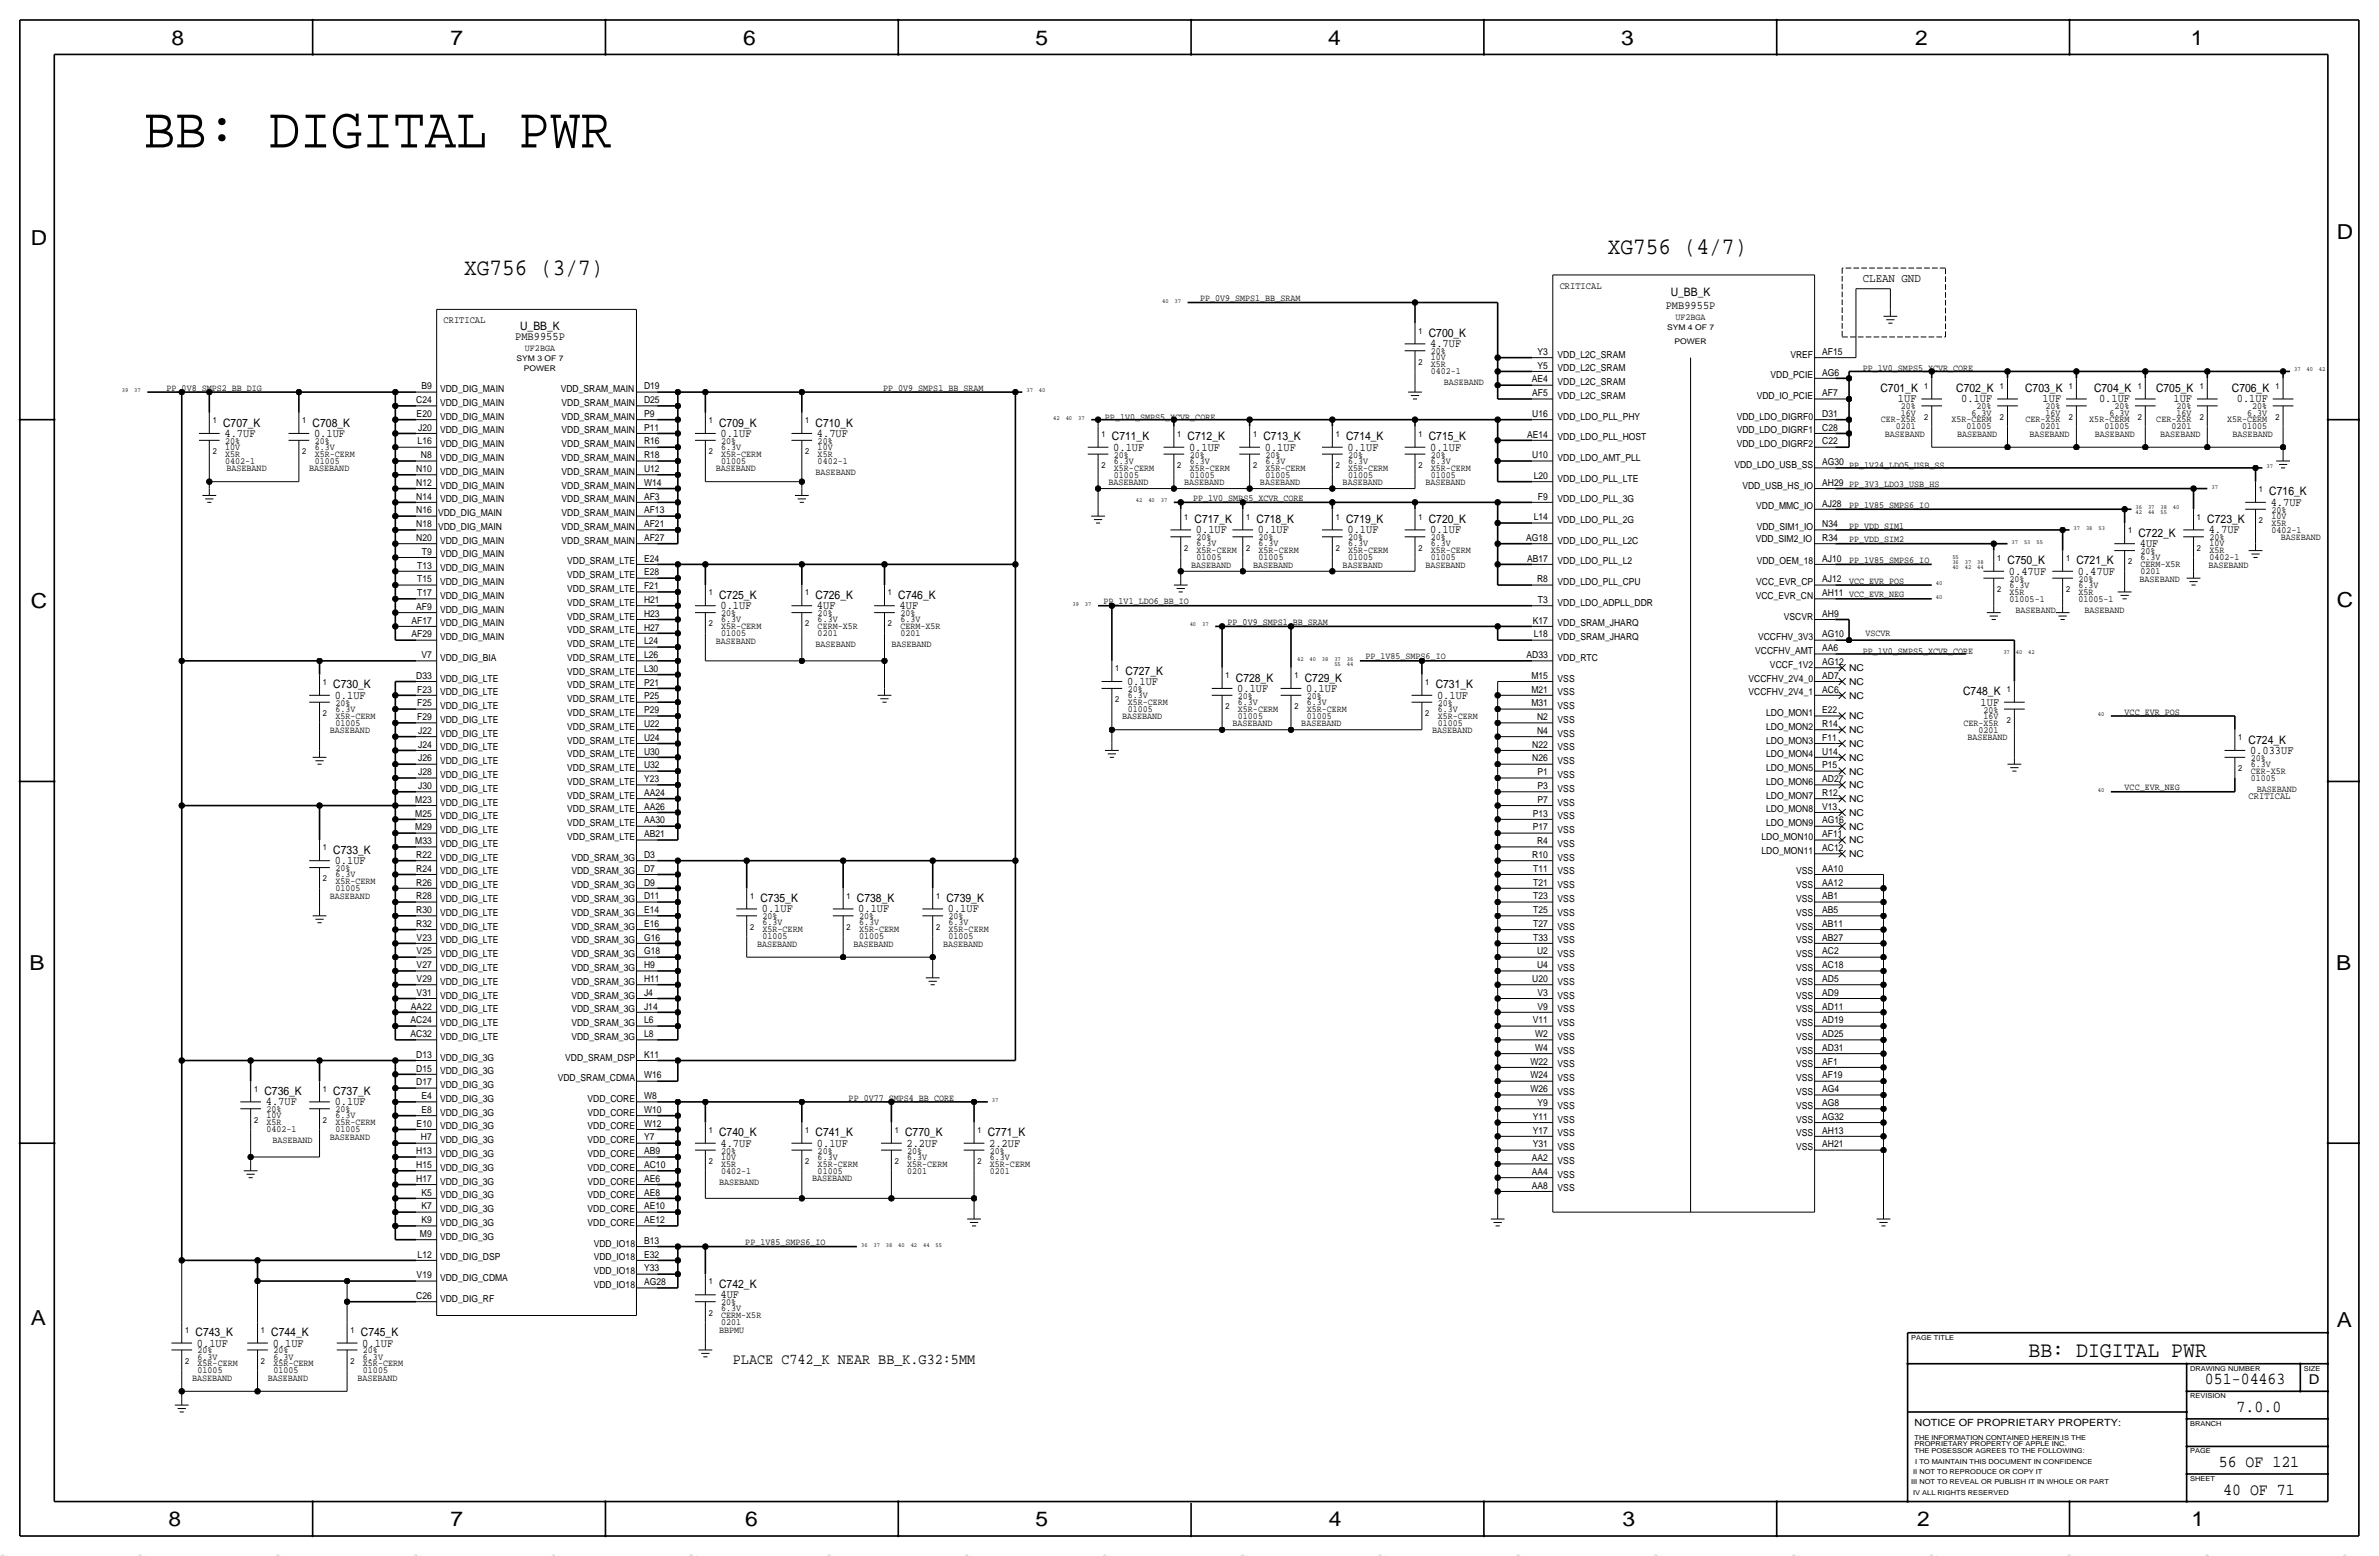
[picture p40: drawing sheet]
<svg xmlns="http://www.w3.org/2000/svg" width="877mm" height="574mm" viewBox="0 0 877 574" stroke-linecap="round" stroke-linejoin="round" font-family="sans-serif">
<defs><g id="words">
<text font-size="21.5" x="53" y="54.4">BB: DIGITAL PWR</text>
<g font-size="8.7">
<text x="592.8" y="93.7">XG756 (4/7)</text>
<text x="171.1" y="101.3">XG756 (3/7)</text>
</g>
<text font-size="8.2" x="747.9" y="500.1">BB: DIGITAL PWR</text>
<g font-size="7.6">
<text x="63.2" y="16.5">8</text>
<text x="166.1" y="16.5">7</text>
<text x="274" y="16.5">6</text>
<text x="381.7" y="16.5">5</text>
<text x="489.7" y="16.5">4</text>
<text x="597.6" y="16.5">3</text>
<text x="706.1" y="16.5">2</text>
<text x="807.7" y="16.5">1</text>
<text x="861.5" y="88.1">D</text>
<text x="11.4" y="90.4">D</text>
<text x="11.4" y="224.3">C</text>
<text x="861.5" y="223.8">C</text>
<text x="10.9" y="357.6">B</text>
<text x="861.3" y="357.4">B</text>
<text x="11.4" y="488.4">A</text>
<text x="861.5" y="489.2">A</text>
<text x="62.2" y="562.6">8</text>
<text x="166.1" y="562.6">7</text>
<text x="274.8" y="562.6">6</text>
<text x="381.7" y="562.6">5</text>
<text x="489.9" y="562.6">4</text>
<text x="598.1" y="562.6">3</text>
<text x="706.8" y="562.6">2</text>
<text x="807.9" y="562.6">1</text>
</g>
<g font-size="6.2">
<text x="812.9" y="510.3">051-04463</text>
<text x="824.6" y="520.4">7.0.0</text>
<text x="818" y="540.8">56 OF 121</text>
<text x="819.6" y="550.9">40 OF 71</text>
</g>
<text font-size="5.6" x="270.2" y="502.7">PLACE C742_K NEAR BB_K.G32:5MM</text>
<text font-size="5" x="851.2" y="510.3">D</text>
<text font-size="4.4" x="686.8" y="103.9">CLEAN GND</text>
<g font-size="4.3">
<text x="615.9" y="109">U_BB_K</text>
<text x="614.1" y="114">PMB9955P</text>
<text x="189.9" y="125.5">PMB9955P</text>
<text x="191.8" y="121.7">U_BB_K</text>
<text x="526.7" y="124.2">C700_K</text>
<text x="527.3" y="128">4.7UF</text>
<text x="693.3" y="144.5">C701_K</text>
<text x="699.7" y="148.3">1UF</text>
<text x="721.2" y="144.5">C702_K</text>
<text x="723.1" y="148.3">0.1UF</text>
<text x="746.6" y="144.5">C703_K</text>
<text x="753" y="148.3">1UF</text>
<text x="772" y="144.5">C704_K</text>
<text x="773.9" y="148.3">0.1UF</text>
<text x="794.9" y="144.5">C705_K</text>
<text x="801.3" y="148.3">1UF</text>
<text x="822.8" y="144.5">C706_K</text>
<text x="824.7" y="148.3">0.1UF</text>
<text x="82.2" y="157.2">C707_K</text>
<text x="82.8" y="161">4.7UF</text>
<text x="115.3" y="157.2">C708_K</text>
<text x="115.8" y="161">0.1UF</text>
<text x="265.1" y="157.2">C709_K</text>
<text x="265.6" y="161">0.1UF</text>
<text x="300.7" y="157.2">C710_K</text>
<text x="301.2" y="161">4.7UF</text>
<text x="409.9" y="162.3">C711_K</text>
<text x="410.4" y="166.1">0.1UF</text>
<text x="437.8" y="162.3">C712_K</text>
<text x="438.4" y="166.1">0.1UF</text>
<text x="465.8" y="162.3">C713_K</text>
<text x="466.3" y="166.1">0.1UF</text>
<text x="496.3" y="162.3">C714_K</text>
<text x="496.8" y="166.1">0.1UF</text>
<text x="526.7" y="162.3">C715_K</text>
<text x="527.3" y="166.1">0.1UF</text>
<text x="836.6" y="182.6">C716_K</text>
<text x="837.1" y="186.4">4.7UF</text>
<text x="440.4" y="192.8">C717_K</text>
<text x="440.9" y="196.6">0.1UF</text>
<text x="463.2" y="192.8">C718_K</text>
<text x="463.8" y="196.6">0.1UF</text>
<text x="496.3" y="192.8">C719_K</text>
<text x="496.8" y="196.6">0.1UF</text>
<text x="526.7" y="192.8">C720_K</text>
<text x="527.3" y="196.6">0.1UF</text>
<text x="788.4" y="197.9">C722_K</text>
<text x="813.8" y="192.8">C723_K</text>
<text x="814.3" y="196.6">4.7UF</text>
<text x="788.9" y="201.7">4UF</text>
<text x="740.1" y="208">C750_K</text>
<text x="765.5" y="208">C721_K</text>
<text x="740.6" y="211.8">0.47UF</text>
<text x="766" y="211.8">0.47UF</text>
<text x="265.1" y="220.7">C725_K</text>
<text x="300.7" y="220.7">C726_K</text>
<text x="331.2" y="220.7">C746_K</text>
<text x="265.6" y="224.5">0.1UF</text>
<text x="301.2" y="224.5">4UF</text>
<text x="331.7" y="224.5">4UF</text>
<text x="415" y="248.7">C727_K</text>
<text x="455.6" y="251.2">C728_K</text>
<text x="481" y="251.2">C729_K</text>
<text x="122.9" y="253.7">C730_K</text>
<text x="123.4" y="257.6">0.1UF</text>
<text x="415.5" y="252.5">0.1UF</text>
<text x="456.1" y="255">0.1UF</text>
<text x="481.5" y="255">0.1UF</text>
<text x="529.3" y="253.7">C731_K</text>
<text x="529.8" y="257.6">0.1UF</text>
<text x="723.8" y="256.3">C748_K</text>
<text x="730.2" y="260.1">1UF</text>
<text x="829" y="274.1">C724_K</text>
<text x="829.5" y="277.9">0.033UF</text>
<text x="122.9" y="314.7">C733_K</text>
<text x="123.4" y="318.5">0.1UF</text>
<text x="280.4" y="332.5">C735_K</text>
<text x="315.9" y="332.5">C738_K</text>
<text x="348.9" y="332.5">C739_K</text>
<text x="280.9" y="336.3">0.1UF</text>
<text x="316.4" y="336.3">0.1UF</text>
<text x="349.5" y="336.3">0.1UF</text>
<text x="97.5" y="403.6">C736_K</text>
<text x="98" y="407.4">4.7UF</text>
<text x="122.9" y="403.6">C737_K</text>
<text x="123.4" y="407.4">0.1UF</text>
<text x="265.1" y="418.8">C740_K</text>
<text x="300.7" y="418.8">C741_K</text>
<text x="333.7" y="418.8">C770_K</text>
<text x="364.2" y="418.8">C771_K</text>
<text x="265.6" y="422.7">4.7UF</text>
<text x="301.2" y="422.7">0.1UF</text>
<text x="334.2" y="422.7">2.2UF</text>
<text x="364.7" y="422.7">2.2UF</text>
<text x="265.1" y="474.7">C742_K</text>
<text x="265.6" y="478.5">4UF</text>
<text x="72.1" y="492.5">C743_K</text>
<text x="72.6" y="496.3">0.1UF</text>
<text x="100" y="492.5">C744_K</text>
<text x="100.5" y="496.3">0.1UF</text>
<text x="133" y="492.5">C745_K</text>
<text x="133.6" y="496.3">0.1UF</text>
</g>
<text font-size="3.7" x="705.8" y="525.5">NOTICE OF PROPRIETARY PROPERTY:</text>
<g font-size="3.6">
<text x="575" y="106.4">CRITICAL</text>
<text x="163.5" y="119.1">CRITICAL</text>
<text x="829" y="294.4">CRITICAL</text>
</g>
<g font-size="3.5">
<text x="442.4" y="111">PP_0V9_SMPS1_BB_SRAM</text>
<text x="617.7" y="117.9">UF2BGA</text>
<text x="193.5" y="129.3">UF2BGA</text>
<text x="527.5" y="130.6">20%</text>
<text x="566.8" y="130.8">Y3</text>
<text x="574.2" y="131.8">VDD_L2C_SRAM</text>
<text x="660.1" y="131.8">VREF</text>
<text x="671.8" y="130.8">AF15</text>
<text x="527.5" y="135.4">X5R</text>
<text x="527.5" y="137.9">0402-1</text>
<text x="527.5" y="132.8">10V</text>
<text x="566.8" y="135.9">Y5</text>
<text x="574.2" y="136.9">VDD_L2C_SRAM</text>
<text x="686.8" y="136.9">PP_1V0_SMPS5_XCVR_CORE</text>
<text x="155.4" y="143.5">B9</text>
<text x="237.4" y="143.5">D19</text>
<text x="532.3" y="142">BASEBAND</text>
<text x="564.7" y="141">AE4</text>
<text x="574.2" y="142">VDD_L2C_SRAM</text>
<text x="652.7" y="139.4">VDD_PCIE</text>
<text x="671.8" y="138.4">AG6</text>
<text x="61.4" y="144">PP_0V8_SMPS2_BB_DIG</text>
<text x="153.4" y="148.6">C24</text>
<text x="162.3" y="144.5">VDD_DIG_MAIN</text>
<text x="162.3" y="149.6">VDD_DIG_MAIN</text>
<text x="206.7" y="144.5">VDD_SRAM_MAIN</text>
<text x="207" y="149.6">VDD_SRAM_MAIN</text>
<text x="237.4" y="148.6">D25</text>
<text x="325.6" y="144">PP_0V9_SMPS1_BB_SRAM</text>
<text x="564.9" y="146.1">AF5</text>
<text x="574.2" y="147.1">VDD_L2C_SRAM</text>
<text x="647.6" y="147.1">VDD_IO_PCIE</text>
<text x="671.8" y="146.1">AF7</text>
<text x="153.6" y="153.7">E20</text>
<text x="162.3" y="154.7">VDD_DIG_MAIN</text>
<text x="207" y="154.7">VDD_SRAM_MAIN</text>
<text x="237.4" y="153.7">P9</text>
<text x="407.4" y="154.7">PP_1V0_SMPS5_XCVR_CORE</text>
<text x="564.9" y="153.7">U16</text>
<text x="574.2" y="154.7">VDD_LDO_PLL_PHY</text>
<text x="640.3" y="154.7">VDD_LDO_DIGRF0</text>
<text x="671.8" y="153.7">D31</text>
<text x="693.4" y="155.7">CER-X5R</text>
<text x="700.8" y="150.9">20%</text>
<text x="700.8" y="153.2">16V</text>
<text x="719.5" y="155.7">X5R-CERM</text>
<text x="726.9" y="153.2">6.3V</text>
<text x="728.7" y="150.9">20%</text>
<text x="746.7" y="155.7">CER-X5R</text>
<text x="754.1" y="150.9">20%</text>
<text x="754.1" y="153.2">16V</text>
<text x="770.3" y="155.7">X5R-CERM</text>
<text x="777.7" y="153.2">6.3V</text>
<text x="779.5" y="150.9">20%</text>
<text x="795" y="155.7">CER-X5R</text>
<text x="802.4" y="150.9">20%</text>
<text x="802.4" y="153.2">16V</text>
<text x="821.1" y="155.7">X5R-CERM</text>
<text x="828.5" y="153.2">6.3V</text>
<text x="830.3" y="150.9">20%</text>
<text x="154.1" y="158.8">J20</text>
<text x="162.3" y="159.8">VDD_DIG_MAIN</text>
<text x="207" y="159.8">VDD_SRAM_MAIN</text>
<text x="237.4" y="158.8">P11</text>
<text x="563" y="161.3">AE14</text>
<text x="640.3" y="159.8">VDD_LDO_DIGRF1</text>
<text x="671.8" y="158.8">C28</text>
<text x="694.8" y="161">BASEBAND</text>
<text x="698.9" y="158.2">0201</text>
<text x="721.5" y="161">BASEBAND</text>
<text x="725" y="158.2">01005</text>
<text x="748.2" y="161">BASEBAND</text>
<text x="752.3" y="158.2">0201</text>
<text x="772.3" y="161">BASEBAND</text>
<text x="775.8" y="158.2">01005</text>
<text x="796.4" y="161">BASEBAND</text>
<text x="800.5" y="158.2">0201</text>
<text x="823.1" y="161">BASEBAND</text>
<text x="826.6" y="158.2">01005</text>
<text x="83" y="163.6">20%</text>
<text x="83" y="165.9">10V</text>
<text x="116" y="163.6">20%</text>
<text x="116" y="165.9">6.3V</text>
<text x="154" y="163.8">L16</text>
<text x="162.3" y="164.8">VDD_DIG_MAIN</text>
<text x="207" y="164.8">VDD_SRAM_MAIN</text>
<text x="237.4" y="163.8">R16</text>
<text x="265.9" y="163.6">20%</text>
<text x="265.9" y="165.9">6.3V</text>
<text x="301.4" y="163.6">20%</text>
<text x="301.4" y="165.9">10V</text>
<text x="574.2" y="162.3">VDD_LDO_PLL_HOST</text>
<text x="640.3" y="164.8">VDD_LDO_DIGRF2</text>
<text x="671.8" y="163.8">C22</text>
<text x="83" y="168.4">X5R</text>
<text x="83" y="170.9">0402-1</text>
<text x="83.5" y="173.7">BASEBAND</text>
<text x="114" y="173.7">BASEBAND</text>
<text x="116" y="168.4">X5R-CERM</text>
<text x="116" y="170.9">01005</text>
<text x="153.4" y="174">N10</text>
<text x="155.2" y="168.9">N8</text>
<text x="162.3" y="169.9">VDD_DIG_MAIN</text>
<text x="207" y="169.9">VDD_SRAM_MAIN</text>
<text x="237.4" y="174">U12</text>
<text x="237.4" y="168.9">R18</text>
<text x="263.9" y="173.7">BASEBAND</text>
<text x="265.9" y="168.4">X5R-CERM</text>
<text x="265.9" y="170.9">01005</text>
<text x="301.4" y="168.4">X5R</text>
<text x="301.4" y="170.9">0402-1</text>
<text x="410.7" y="173.5">X5R-CERM</text>
<text x="410.7" y="168.7">20%</text>
<text x="410.7" y="170.9">6.3V</text>
<text x="438.6" y="173.5">X5R-CERM</text>
<text x="438.6" y="168.7">20%</text>
<text x="438.6" y="170.9">6.3V</text>
<text x="466.5" y="173.5">X5R-CERM</text>
<text x="466.5" y="168.7">20%</text>
<text x="466.5" y="170.9">6.3V</text>
<text x="497" y="173.5">X5R-CERM</text>
<text x="497" y="168.7">20%</text>
<text x="497" y="170.9">6.3V</text>
<text x="527.5" y="173.5">X5R-CERM</text>
<text x="527.5" y="168.7">20%</text>
<text x="527.5" y="170.9">6.3V</text>
<text x="564.9" y="168.9">U10</text>
<text x="574.2" y="169.9">VDD_LDO_AMT_PLL</text>
<text x="639.4" y="172.5">VDD_LDO_USB_SS</text>
<text x="671.8" y="171.5">AG30</text>
<text x="681.7" y="172.5">PP_1V24_LDO5_USB_SS</text>
<text x="153.4" y="179.1">N12</text>
<text x="162.3" y="175">VDD_DIG_MAIN</text>
<text x="207" y="175">VDD_SRAM_MAIN</text>
<text x="237.4" y="179.1">W14</text>
<text x="300.7" y="175">BASEBAND</text>
<text x="408.6" y="178.8">BASEBAND</text>
<text x="410.7" y="176">01005</text>
<text x="436.6" y="178.8">BASEBAND</text>
<text x="438.6" y="176">01005</text>
<text x="464.5" y="178.8">BASEBAND</text>
<text x="466.5" y="176">01005</text>
<text x="495" y="178.8">BASEBAND</text>
<text x="497" y="176">01005</text>
<text x="525.5" y="178.8">BASEBAND</text>
<text x="527.5" y="176">01005</text>
<text x="565.4" y="176.5">L20</text>
<text x="574.2" y="177.5">VDD_LDO_PLL_LTE</text>
<text x="671.8" y="179.1">AH29 PP_3V3_LDO3_USB_HS</text>
<text x="153.4" y="184.2">N14</text>
<text x="162.3" y="180.1">VDD_DIG_MAIN</text>
<text x="162.3" y="185.2">VDD_DIG_MAIN</text>
<text x="207" y="180.1">VDD_SRAM_MAIN</text>
<text x="207" y="185.2">VDD_SRAM_MAIN</text>
<text x="237.4" y="184.2">AF3</text>
<text x="439.9" y="184.7">PP_1V0_SMPS5_XCVR_CORE</text>
<text x="567" y="184.2">F9</text>
<text x="574.2" y="185.2">VDD_LDO_PLL_3G</text>
<text x="642.4" y="180.1">VDD_USB_HS_IO</text>
<text x="153.4" y="189.2">N16</text>
<text x="161.5" y="190.2">VDD_DIG_MAIN</text>
<text x="207" y="190.2">VDD_SRAM_MAIN</text>
<text x="237.4" y="189.2">AF13</text>
<text x="565.4" y="191.8">L14</text>
<text x="647.5" y="187.7">VDD_MMC_IO</text>
<text x="671.8" y="186.7">AJ28</text>
<text x="681.7" y="187.4">PP_1V85_SMPS6_IO</text>
<text x="837.4" y="189">20%</text>
<text x="837.4" y="191.3">10V</text>
<text x="153.4" y="194.3">N18</text>
<text x="161.5" y="195.3">VDD_DIG_MAIN</text>
<text x="207" y="195.3">VDD_SRAM_MAIN</text>
<text x="237.4" y="194.3">AF21</text>
<text x="574.2" y="192.8">VDD_LDO_PLL_2G</text>
<text x="647.6" y="195.3">VDD_SIM1_IO</text>
<text x="671.8" y="194.3">N34</text>
<text x="681.7" y="194.8">PP_VDD_SIM1</text>
<text x="837.4" y="193.8">X5R</text>
<text x="837.4" y="196.3">0402-1</text>
<text x="153.4" y="199.4">N20</text>
<text x="162.3" y="200.4">VDD_DIG_MAIN</text>
<text x="207" y="200.4">VDD_SRAM_MAIN</text>
<text x="237.4" y="199.4">AF27</text>
<text x="441.1" y="204">X5R-CERM</text>
<text x="441.1" y="199.1">20%</text>
<text x="441.1" y="201.4">6.3V</text>
<text x="464" y="204">X5R-CERM</text>
<text x="464" y="199.1">20%</text>
<text x="464" y="201.4">6.3V</text>
<text x="497" y="204">X5R-CERM</text>
<text x="497" y="199.1">20%</text>
<text x="497" y="201.4">6.3V</text>
<text x="527.5" y="204">X5R-CERM</text>
<text x="527.5" y="199.1">20%</text>
<text x="527.5" y="201.4">6.3V</text>
<text x="562.6" y="199.4">AG18</text>
<text x="574.2" y="200.4">VDD_LDO_PLL_L2C</text>
<text x="647.3" y="199.8">VDD_SIM2_IO</text>
<text x="671.8" y="199.4">R34</text>
<text x="681.7" y="199.9">PP_VDD_SIM2</text>
<text x="814.5" y="204">X5R</text>
<text x="814.5" y="199.1">20%</text>
<text x="814.5" y="201.4">10V</text>
<text x="840.9" y="199.1">BASEBAND</text>
<text x="153.8" y="209.6">T13</text>
<text x="155.5" y="204.5">T9</text>
<text x="162.3" y="205.5">VDD_DIG_MAIN</text>
<text x="209.1" y="208">VDD_SRAM_LTE</text>
<text x="237.4" y="207">E24</text>
<text x="439.1" y="209.3">BASEBAND</text>
<text x="441.1" y="206.5">01005</text>
<text x="462" y="209.3">BASEBAND</text>
<text x="464" y="206.5">01005</text>
<text x="495" y="209.3">BASEBAND</text>
<text x="497" y="206.5">01005</text>
<text x="525.5" y="209.3">BASEBAND</text>
<text x="527.5" y="206.5">01005</text>
<text x="563" y="207">AB17</text>
<text x="574.2" y="208">VDD_LDO_PLL_L2</text>
<text x="647.6" y="208">VDD_OEM_18</text>
<text x="671.8" y="207">AJ10</text>
<text x="681.7" y="207.5">PP_1V85_SMPS6_IO</text>
<text x="789.1" y="209">CERM-X5R</text>
<text x="789.1" y="204.2">20%</text>
<text x="789.1" y="206.5">6.3V</text>
<text x="814.2" y="209.3">BASEBAND</text>
<text x="814.5" y="206.5">0402-1</text>
<text x="153.8" y="214.6">T15</text>
<text x="162.3" y="210.6">VDD_DIG_MAIN</text>
<text x="162.3" y="215.6">VDD_DIG_MAIN</text>
<text x="209.1" y="213.1">VDD_SRAM_LTE</text>
<text x="237.4" y="212.1">E28</text>
<text x="566.7" y="214.6">R8</text>
<text x="574.2" y="215.6">VDD_LDO_PLL_CPU</text>
<text x="647.5" y="215.6">VCC_EVR_CP</text>
<text x="671.8" y="214.6">AJ12</text>
<text x="681.7" y="215.1">VCC_EVR_POS</text>
<text x="740.9" y="214.4">20%</text>
<text x="766.3" y="214.4">20%</text>
<text x="788.8" y="214.4">BASEBAND</text>
<text x="789.1" y="211.6">0201</text>
<text x="153.8" y="219.7">T17</text>
<text x="162.3" y="220.7">VDD_DIG_MAIN</text>
<text x="209.1" y="218.2">VDD_SRAM_LTE</text>
<text x="237.4" y="217.2">F21</text>
<text x="647.3" y="220.7">VCC_EVR_CN</text>
<text x="671.8" y="219.7">AH11 VCC_EVR_NEG</text>
<text x="740.9" y="219.2">X5R</text>
<text x="740.9" y="221.7">01005-1</text>
<text x="740.9" y="216.7">6.3V</text>
<text x="766.3" y="219.2">X5R</text>
<text x="766.3" y="221.7">01005-1</text>
<text x="766.3" y="216.7">6.3V</text>
<text x="153.4" y="224.8">AF9</text>
<text x="162.3" y="225.8">VDD_DIG_MAIN</text>
<text x="209.1" y="223.3">VDD_SRAM_LTE</text>
<text x="237.4" y="227.3">H23</text>
<text x="237.4" y="222.3">H21</text>
<text x="265.9" y="227.1">20%</text>
<text x="301.4" y="227.1">20%</text>
<text x="331.9" y="227.1">20%</text>
<text x="406.9" y="222.8">PP_1V1_LDO6_BB_IO</text>
<text x="567" y="222.3">T3</text>
<text x="574.2" y="223.3">VDD_LDO_ADPLL_DDR</text>
<text x="671.8" y="227.3">AH9</text>
<text x="743.1" y="225.8">BASEBAND</text>
<text x="768.5" y="225.8">BASEBAND</text>
<text x="151.7" y="229.9">AF17</text>
<text x="162.3" y="230.9">VDD_DIG_MAIN</text>
<text x="209.1" y="228.3">VDD_SRAM_LTE</text>
<text x="209.1" y="233.4">VDD_SRAM_LTE</text>
<text x="237.4" y="232.4">H27</text>
<text x="265.9" y="231.9">X5R-CERM</text>
<text x="265.9" y="229.4">6.3V</text>
<text x="301.4" y="231.9">CERM-X5R</text>
<text x="301.4" y="229.4">6.3V</text>
<text x="331.9" y="231.9">CERM-X5R</text>
<text x="331.9" y="229.4">6.3V</text>
<text x="452.6" y="230.4">PP_0V9_SMPS1_BB_SRAM</text>
<text x="565.1" y="229.9">K17</text>
<text x="574.2" y="230.9">VDD_SRAM_JHARQ</text>
<text x="657.6" y="228.3">VSCVR</text>
<text x="151.7" y="235">AF29</text>
<text x="162.3" y="236">VDD_DIG_MAIN</text>
<text x="209.1" y="238.5">VDD_SRAM_LTE</text>
<text x="237.4" y="237.5">L24</text>
<text x="263.9" y="237.2">BASEBAND</text>
<text x="265.9" y="234.4">01005</text>
<text x="300.7" y="238.5">BASEBAND</text>
<text x="301.4" y="234.4">0201</text>
<text x="328.6" y="238.5">BASEBAND</text>
<text x="331.9" y="234.4">0201</text>
<text x="565.4" y="235">L18</text>
<text x="574.2" y="236">VDD_SRAM_JHARQ</text>
<text x="648.2" y="236">VCCFHV_3V3</text>
<text x="671.8" y="235">AG10</text>
<text x="687.7" y="234.5">VSCVR</text>
<text x="155.4" y="242.6">V7</text>
<text x="162.3" y="243.6">VDD_DIG_BIA</text>
<text x="209.1" y="243.6">VDD_SRAM_LTE</text>
<text x="237.4" y="242.6">L26</text>
<text x="503.4" y="243.1">PP_1V85_SMPS6_IO</text>
<text x="562.8" y="242.6">AD33</text>
<text x="574.2" y="243.6">VDD_RTC</text>
<text x="647.1" y="241">VCCFHV_AMT</text>
<text x="671.8" y="240">AA6</text>
<text x="671.8" y="245.1">AG12</text>
<text x="686.8" y="241">PP_1V0_SMPS5_XCVR_CORE</text>
<text x="153.4" y="250.2">D33</text>
<text x="162.3" y="251.2">VDD_DIG_LTE</text>
<text x="209.1" y="248.7">VDD_SRAM_LTE</text>
<text x="237.4" y="247.7">L30</text>
<text x="564.6" y="250.2">M15</text>
<text x="574.2" y="251.2">VSS</text>
<text x="644.7" y="251.2">VCCFHV_2V4_0</text>
<text x="652.5" y="246.1">VCCF_1V2</text>
<text x="671.8" y="250.2">AD7</text>
<text x="681.7" y="247.4">NC</text>
<text x="153.8" y="255.3">F23</text>
<text x="162.3" y="256.3">VDD_DIG_LTE</text>
<text x="209.1" y="253.7">VDD_SRAM_LTE</text>
<text x="237.4" y="257.8">P25</text>
<text x="237.4" y="252.7">P21</text>
<text x="415.7" y="255">20%</text>
<text x="415.7" y="257.3">6.3V</text>
<text x="456.4" y="257.6">20%</text>
<text x="481.8" y="257.6">20%</text>
<text x="564.6" y="255.3">M21</text>
<text x="574.2" y="256.3">VSS</text>
<text x="644.7" y="256.3">VCCFHV_2V4_1</text>
<text x="671.8" y="255.3">AC6</text>
<text x="681.7" y="252.5">NC</text>
<text x="681.7" y="257.6">NC</text>
<text x="123.6" y="260.1">20%</text>
<text x="123.6" y="262.4">6.3V</text>
<text x="153.8" y="260.4">F25</text>
<text x="162.3" y="261.4">VDD_DIG_LTE</text>
<text x="209.1" y="258.8">VDD_SRAM_LTE</text>
<text x="209.1" y="263.9">VDD_SRAM_LTE</text>
<text x="237.4" y="262.9">P29</text>
<text x="415.7" y="259.8">X5R-CERM</text>
<text x="415.7" y="262.4">01005</text>
<text x="456.4" y="262.4">X5R-CERM</text>
<text x="456.4" y="259.8">6.3V</text>
<text x="481.8" y="262.4">X5R-CERM</text>
<text x="481.8" y="259.8">6.3V</text>
<text x="530" y="260.1">20%</text>
<text x="530" y="262.4">6.3V</text>
<text x="564.6" y="260.4">M31</text>
<text x="574.2" y="261.4">VSS</text>
<text x="651.1" y="263.9">LDO_MON1</text>
<text x="671.8" y="262.9">E22</text>
<text x="731.3" y="262.6">20%</text>
<text x="783.3" y="263.4">VCC_EVR_POS</text>
<text x="123.6" y="264.9">X5R-CERM</text>
<text x="123.6" y="267.5">01005</text>
<text x="153.8" y="265.4">F29</text>
<text x="162.3" y="266.4">VDD_DIG_LTE</text>
<text x="209.1" y="269">VDD_SRAM_LTE</text>
<text x="237.4" y="268">U22</text>
<text x="413.7" y="265.2">BASEBAND</text>
<text x="454.4" y="267.7">BASEBAND</text>
<text x="456.4" y="264.9">01005</text>
<text x="479.8" y="267.7">BASEBAND</text>
<text x="481.8" y="264.9">01005</text>
<text x="530" y="264.9">X5R-CERM</text>
<text x="530" y="267.5">01005</text>
<text x="566.7" y="265.4">N2</text>
<text x="574.2" y="266.4">VSS</text>
<text x="651.1" y="269">LDO_MON2</text>
<text x="671.8" y="268">R14</text>
<text x="681.7" y="265.2">NC</text>
<text x="723.8" y="267.5">CER-X5R</text>
<text x="731.3" y="264.9">16V</text>
<text x="121.6" y="270.3">BASEBAND</text>
<text x="154.1" y="275.6">J24</text>
<text x="154.1" y="270.5">J22</text>
<text x="162.3" y="271.5">VDD_DIG_LTE</text>
<text x="209.1" y="274.1">VDD_SRAM_LTE</text>
<text x="237.4" y="273.1">U24</text>
<text x="528" y="270.3">BASEBAND</text>
<text x="564.9" y="275.6">N22</text>
<text x="566.7" y="270.5">N4</text>
<text x="574.2" y="271.5">VSS</text>
<text x="651.1" y="274.1">LDO_MON3</text>
<text x="671.8" y="273.1">F11</text>
<text x="681.7" y="270.3">NC</text>
<text x="681.7" y="275.3">NC</text>
<text x="725.3" y="272.8">BASEBAND</text>
<text x="729.4" y="270">0201</text>
<text x="154.1" y="280.7">J26</text>
<text x="162.3" y="276.6">VDD_DIG_LTE</text>
<text x="162.3" y="281.7">VDD_DIG_LTE</text>
<text x="209.1" y="279.1">VDD_SRAM_LTE</text>
<text x="237.4" y="278.1">U30</text>
<text x="564.9" y="280.7">N26</text>
<text x="574.2" y="281.7">VSS</text>
<text x="574.2" y="276.6">VSS</text>
<text x="651.1" y="279.1">LDO_MON4</text>
<text x="671.8" y="278.1">U14</text>
<text x="681.7" y="280.4">NC</text>
<text x="829.8" y="280.4">20%</text>
<text x="154.1" y="285.8">J28</text>
<text x="162.3" y="286.8">VDD_DIG_LTE</text>
<text x="209.1" y="284.2">VDD_SRAM_LTE</text>
<text x="237.4" y="283.2">U32</text>
<text x="566.8" y="285.8">P1</text>
<text x="574.2" y="286.8">VSS</text>
<text x="651.1" y="284.2">LDO_MON5</text>
<text x="671.8" y="283.2">P15</text>
<text x="681.7" y="285.5">NC</text>
<text x="829.8" y="285.2">CER-X5R</text>
<text x="829.8" y="287.8">01005</text>
<text x="829.8" y="282.7">6.3V</text>
<text x="154.1" y="290.8">J30</text>
<text x="162.3" y="291.8">VDD_DIG_LTE</text>
<text x="209.1" y="289.3">VDD_SRAM_LTE</text>
<text x="237.4" y="293.4">AA24</text>
<text x="237.4" y="288.3">Y23</text>
<text x="566.8" y="290.8">P3</text>
<text x="574.2" y="291.8">VSS</text>
<text x="651.1" y="289.3">LDO_MON6</text>
<text x="671.8" y="293.4">R12</text>
<text x="671.8" y="288.3">AD27</text>
<text x="681.7" y="290.6">NC</text>
<text x="783.3" y="291.3">VCC_EVR_NEG</text>
<text x="832" y="291.8">BASEBAND</text>
<text x="153.1" y="295.9">M23</text>
<text x="162.3" y="296.9">VDD_DIG_LTE</text>
<text x="209.1" y="299.5">VDD_SRAM_LTE</text>
<text x="209.1" y="294.4">VDD_SRAM_LTE</text>
<text x="237.4" y="298.5">AA26</text>
<text x="566.8" y="295.9">P7</text>
<text x="574.2" y="296.9">VSS</text>
<text x="651.1" y="294.4">LDO_MON7</text>
<text x="651.1" y="299.5">LDO_MON8</text>
<text x="671.8" y="298.5">V13</text>
<text x="681.7" y="295.7">NC</text>
<text x="153.1" y="301">M25</text>
<text x="162.3" y="302">VDD_DIG_LTE</text>
<text x="209.1" y="304.5">VDD_SRAM_LTE</text>
<text x="237.4" y="303.5">AA30</text>
<text x="565.1" y="301">P13</text>
<text x="574.2" y="302">VSS</text>
<text x="651.1" y="304.5">LDO_MON9</text>
<text x="671.8" y="303.5">AG16</text>
<text x="681.7" y="300.7">NC</text>
<text x="681.7" y="305.8">NC</text>
<text x="153.1" y="311.2">M33</text>
<text x="153.1" y="306.1">M29</text>
<text x="162.3" y="307.1">VDD_DIG_LTE</text>
<text x="209.1" y="309.6">VDD_SRAM_LTE</text>
<text x="237.4" y="308.6">AB21</text>
<text x="565.1" y="306.1">P17</text>
<text x="566.7" y="311.2">R4</text>
<text x="574.2" y="307.1">VSS</text>
<text x="649.4" y="309.6">LDO_MON10</text>
<text x="671.8" y="308.6">AF11</text>
<text x="681.7" y="310.9">NC</text>
<text x="153.4" y="316.2">R22</text>
<text x="162.3" y="312.2">VDD_DIG_LTE</text>
<text x="162.3" y="317.2">VDD_DIG_LTE</text>
<text x="210.7" y="317.2">VDD_SRAM_3G</text>
<text x="237.4" y="316.2">D3</text>
<text x="564.9" y="316.2">R10</text>
<text x="574.2" y="312.2">VSS</text>
<text x="574.2" y="317.2">VSS</text>
<text x="649.4" y="314.7">LDO_MON11</text>
<text x="671.8" y="313.7">AC12</text>
<text x="681.7" y="316">NC</text>
<text x="123.6" y="321.1">20%</text>
<text x="123.6" y="323.3">6.3V</text>
<text x="153.4" y="321.3">R24</text>
<text x="162.3" y="322.3">VDD_DIG_LTE</text>
<text x="210.7" y="322.3">VDD_SRAM_3G</text>
<text x="237.4" y="321.3">D7</text>
<text x="565.3" y="321.3">T11</text>
<text x="574.2" y="322.3">VSS</text>
<text x="662.2" y="322.3">VSS</text>
<text x="671.8" y="321.3">AA10</text>
<text x="123.6" y="325.9">X5R-CERM</text>
<text x="123.6" y="328.4">01005</text>
<text x="153.4" y="326.4">R26</text>
<text x="162.3" y="327.4">VDD_DIG_LTE</text>
<text x="210.7" y="327.4">VDD_SRAM_3G</text>
<text x="237.4" y="326.4">D9</text>
<text x="565.3" y="326.4">T21</text>
<text x="574.2" y="327.4">VSS</text>
<text x="662.2" y="327.4">VSS</text>
<text x="671.8" y="326.4">AA12</text>
<text x="121.6" y="331.2">BASEBAND</text>
<text x="153.4" y="331.5">R28</text>
<text x="162.3" y="332.5">VDD_DIG_LTE</text>
<text x="210.7" y="332.5">VDD_SRAM_3G</text>
<text x="237.4" y="331.5">D11</text>
<text x="565.3" y="331.5">T23</text>
<text x="574.2" y="332.5">VSS</text>
<text x="662.2" y="332.5">VSS</text>
<text x="671.8" y="331.5">AB1</text>
<text x="153.4" y="341.6">R32</text>
<text x="153.4" y="336.6">R30</text>
<text x="162.3" y="337.6">VDD_DIG_LTE</text>
<text x="210.7" y="337.6">VDD_SRAM_3G</text>
<text x="237.4" y="341.6">E16</text>
<text x="237.4" y="336.6">E14</text>
<text x="281.1" y="338.8">20%</text>
<text x="281.1" y="341.1">6.3V</text>
<text x="316.7" y="338.8">20%</text>
<text x="316.7" y="341.1">6.3V</text>
<text x="349.7" y="338.8">20%</text>
<text x="349.7" y="341.1">6.3V</text>
<text x="565.3" y="341.6">T27</text>
<text x="565.3" y="336.6">T25</text>
<text x="574.2" y="337.6">VSS</text>
<text x="662.2" y="337.6">VSS</text>
<text x="671.8" y="341.6">AB11</text>
<text x="671.8" y="336.6">AB5</text>
<text x="153.6" y="346.7">V23</text>
<text x="162.3" y="342.6">VDD_DIG_LTE</text>
<text x="162.3" y="347.7">VDD_DIG_LTE</text>
<text x="210.7" y="342.6">VDD_SRAM_3G</text>
<text x="210.7" y="347.7">VDD_SRAM_3G</text>
<text x="237.4" y="346.7">G16</text>
<text x="281.1" y="343.7">X5R-CERM</text>
<text x="281.1" y="346.2">01005</text>
<text x="316.7" y="343.7">X5R-CERM</text>
<text x="316.7" y="346.2">01005</text>
<text x="349.7" y="343.7">X5R-CERM</text>
<text x="349.7" y="346.2">01005</text>
<text x="565.3" y="346.7">T33</text>
<text x="574.2" y="347.7">VSS</text>
<text x="574.2" y="342.6">VSS</text>
<text x="662.2" y="347.7">VSS</text>
<text x="662.2" y="342.6">VSS</text>
<text x="671.8" y="346.7">AB27</text>
<text x="153.6" y="351.8">V25</text>
<text x="162.3" y="352.8">VDD_DIG_LTE</text>
<text x="210.7" y="352.8">VDD_SRAM_3G</text>
<text x="237.4" y="351.8">G18</text>
<text x="279.1" y="349">BASEBAND</text>
<text x="314.7" y="349">BASEBAND</text>
<text x="347.7" y="349">BASEBAND</text>
<text x="566.7" y="351.8">U2</text>
<text x="574.2" y="352.8">VSS</text>
<text x="662.2" y="352.8">VSS</text>
<text x="671.8" y="351.8">AC2</text>
<text x="153.6" y="356.9">V27</text>
<text x="162.3" y="357.9">VDD_DIG_LTE</text>
<text x="210.7" y="357.9">VDD_SRAM_3G</text>
<text x="237.4" y="356.9">H9</text>
<text x="566.7" y="356.9">U4</text>
<text x="574.2" y="357.9">VSS</text>
<text x="662.2" y="357.9">VSS</text>
<text x="671.8" y="356.9">AC18</text>
<text x="153.6" y="362">V29</text>
<text x="162.3" y="363">VDD_DIG_LTE</text>
<text x="210.7" y="363">VDD_SRAM_3G</text>
<text x="237.4" y="362">H11</text>
<text x="564.9" y="362">U20</text>
<text x="574.2" y="363">VSS</text>
<text x="662.2" y="363">VSS</text>
<text x="671.8" y="362">AD5</text>
<text x="153.6" y="367">V31</text>
<text x="162.3" y="368">VDD_DIG_LTE</text>
<text x="210.7" y="368">VDD_SRAM_3G</text>
<text x="237.4" y="367">J4</text>
<text x="566.8" y="367">V3</text>
<text x="574.2" y="368">VSS</text>
<text x="662.2" y="368">VSS</text>
<text x="671.8" y="367">AD9</text>
<text x="151.3" y="377.2">AC24</text>
<text x="151.5" y="372.1">AA22</text>
<text x="162.3" y="373.1">VDD_DIG_LTE</text>
<text x="210.7" y="373.1">VDD_SRAM_3G</text>
<text x="237.4" y="377.2">L6</text>
<text x="237.4" y="372.1">J14</text>
<text x="565.1" y="377.2">V11</text>
<text x="566.8" y="372.1">V9</text>
<text x="574.2" y="373.1">VSS</text>
<text x="662.2" y="373.1">VSS</text>
<text x="671.8" y="377.2">AD19</text>
<text x="671.8" y="372.1">AD11</text>
<text x="151.3" y="382.3">AC32</text>
<text x="162.3" y="378.2">VDD_DIG_LTE</text>
<text x="162.3" y="383.3">VDD_DIG_LTE</text>
<text x="210.7" y="378.2">VDD_SRAM_3G</text>
<text x="210.7" y="383.3">VDD_SRAM_3G</text>
<text x="237.4" y="382.3">L8</text>
<text x="566" y="382.3">W2</text>
<text x="574.2" y="378.2">VSS</text>
<text x="574.2" y="383.3">VSS</text>
<text x="662.2" y="378.2">VSS</text>
<text x="662.2" y="383.3">VSS</text>
<text x="671.8" y="382.3">AD25</text>
<text x="153.4" y="389.9">D13</text>
<text x="237.4" y="389.9">K11</text>
<text x="566" y="387.4">W4</text>
<text x="574.2" y="388.4">VSS</text>
<text x="662.2" y="388.4">VSS</text>
<text x="671.8" y="387.4">AD31</text>
<text x="153.4" y="395">D15</text>
<text x="162.3" y="390.9">VDD_DIG_3G</text>
<text x="162.3" y="396">VDD_DIG_3G</text>
<text x="208.4" y="390.9">VDD_SRAM_DSP</text>
<text x="564.2" y="392.4">W22</text>
<text x="574.2" y="393.4">VSS</text>
<text x="662.2" y="393.4">VSS</text>
<text x="671.8" y="392.4">AF1</text>
<text x="153.4" y="400.1">D17</text>
<text x="162.3" y="401.1">VDD_DIG_3G</text>
<text x="205.6" y="398.5">VDD_SRAM_CDMA</text>
<text x="237.4" y="397.5">W16</text>
<text x="564.2" y="397.5">W24</text>
<text x="574.2" y="398.5">VSS</text>
<text x="662.2" y="398.5">VSS</text>
<text x="671.8" y="397.5">AF19</text>
<text x="155.4" y="405.1">E4</text>
<text x="162.3" y="406.1">VDD_DIG_3G</text>
<text x="216.6" y="406.1">VDD_CORE</text>
<text x="237.4" y="405.1">W8</text>
<text x="312.9" y="405.6">PP_0V77_SMPS4_BB_CORE</text>
<text x="564.2" y="402.6">W26</text>
<text x="566.8" y="407.7">Y9</text>
<text x="574.2" y="403.6">VSS</text>
<text x="662.2" y="403.6">VSS</text>
<text x="671.8" y="407.7">AG8</text>
<text x="671.8" y="402.6">AG4</text>
<text x="98.2" y="410">20%</text>
<text x="98.2" y="412.2">10V</text>
<text x="123.6" y="410">20%</text>
<text x="123.6" y="412.2">6.3V</text>
<text x="155.4" y="410.2">E8</text>
<text x="162.3" y="411.2">VDD_DIG_3G</text>
<text x="216.6" y="411.2">VDD_CORE</text>
<text x="237.4" y="410.2">W10</text>
<text x="565.1" y="412.8">Y11</text>
<text x="574.2" y="413.8">VSS</text>
<text x="574.2" y="408.7">VSS</text>
<text x="662.2" y="413.8">VSS</text>
<text x="662.2" y="408.7">VSS</text>
<text x="671.8" y="412.8">AG32</text>
<text x="98.2" y="414.8">X5R</text>
<text x="98.2" y="417.3">0402-1</text>
<text x="123.6" y="414.8">X5R-CERM</text>
<text x="123.6" y="417.3">01005</text>
<text x="153.6" y="415.3">E10</text>
<text x="162.3" y="416.3">VDD_DIG_3G</text>
<text x="216.6" y="416.3">VDD_CORE</text>
<text x="237.4" y="415.3">W12</text>
<text x="565.1" y="417.8">Y17</text>
<text x="574.2" y="418.8">VSS</text>
<text x="662.2" y="418.8">VSS</text>
<text x="671.8" y="417.8">AH13</text>
<text x="100.5" y="421.4">BASEBAND</text>
<text x="121.6" y="420.1">BASEBAND</text>
<text x="153.4" y="425.5">H13</text>
<text x="155.2" y="420.4">H7</text>
<text x="162.3" y="421.4">VDD_DIG_3G</text>
<text x="216.6" y="421.4">VDD_CORE</text>
<text x="237.4" y="425.5">AB9</text>
<text x="237.4" y="420.4">Y7</text>
<text x="265.9" y="425.2">20%</text>
<text x="301.4" y="425.2">20%</text>
<text x="334.5" y="425.2">20%</text>
<text x="364.9" y="425.2">20%</text>
<text x="565.1" y="422.9">Y31</text>
<text x="574.2" y="423.9">VSS</text>
<text x="662.2" y="423.9">VSS</text>
<text x="671.8" y="422.9">AH21</text>
<text x="153.4" y="430.5">H15</text>
<text x="162.3" y="431.5">VDD_DIG_3G</text>
<text x="162.3" y="426.5">VDD_DIG_3G</text>
<text x="216.6" y="431.5">VDD_CORE</text>
<text x="216.6" y="426.5">VDD_CORE</text>
<text x="237.4" y="430.5">AC10</text>
<text x="265.9" y="430">X5R</text>
<text x="265.9" y="427.5">10V</text>
<text x="301.4" y="430">X5R-CERM</text>
<text x="301.4" y="427.5">6.3V</text>
<text x="334.5" y="430">X5R-CERM</text>
<text x="334.5" y="427.5">6.3V</text>
<text x="364.9" y="430">X5R-CERM</text>
<text x="364.9" y="427.5">6.3V</text>
<text x="564.7" y="428">AA2</text>
<text x="574.2" y="429">VSS</text>
<text x="153.4" y="435.6">H17</text>
<text x="162.3" y="436.6">VDD_DIG_3G</text>
<text x="216.6" y="436.6">VDD_CORE</text>
<text x="237.4" y="435.6">AE6</text>
<text x="265.1" y="436.6">BASEBAND</text>
<text x="265.9" y="432.6">0402-1</text>
<text x="299.4" y="435.4">BASEBAND</text>
<text x="301.4" y="432.6">01005</text>
<text x="334.5" y="432.6">0201</text>
<text x="364.9" y="432.6">0201</text>
<text x="564.7" y="433.1">AA4</text>
<text x="574.2" y="434.1">VSS</text>
<text x="155.4" y="440.7">K5</text>
<text x="162.3" y="441.7">VDD_DIG_3G</text>
<text x="216.6" y="441.7">VDD_CORE</text>
<text x="237.4" y="440.7">AE8</text>
<text x="564.7" y="438.2">AA8</text>
<text x="574.2" y="439.2">VSS</text>
<text x="155.4" y="445.8">K7</text>
<text x="162.3" y="446.8">VDD_DIG_3G</text>
<text x="216.6" y="446.8">VDD_CORE</text>
<text x="237.4" y="445.8">AE10</text>
<text x="154.8" y="455.9">M9</text>
<text x="155.4" y="450.9">K9</text>
<text x="162.3" y="451.9">VDD_DIG_3G</text>
<text x="216.6" y="451.9">VDD_CORE</text>
<text x="237.4" y="450.9">AE12</text>
<text x="162.3" y="456.9">VDD_DIG_3G</text>
<text x="218.9" y="459.5">VDD_IO18</text>
<text x="237.4" y="458.5">B13</text>
<text x="274.8" y="459">PP_1V85_SMPS6_IO</text>
<text x="154" y="463.6">L12</text>
<text x="162.3" y="464.6">VDD_DIG_DSP</text>
<text x="218.9" y="464.6">VDD_IO18</text>
<text x="237.4" y="463.6">E32</text>
<text x="153.6" y="471.2">V19</text>
<text x="162.3" y="472.2">VDD_DIG_CDMA</text>
<text x="218.9" y="469.6">VDD_IO18</text>
<text x="237.4" y="473.7">AG28</text>
<text x="237.4" y="468.6">Y33</text>
<text x="153.4" y="478.8">C26</text>
<text x="162.3" y="479.8">VDD_DIG_RF</text>
<text x="218.9" y="474.7">VDD_IO18</text>
<text x="265.9" y="485.9">CERM-X5R</text>
<text x="265.9" y="481.1">20%</text>
<text x="265.9" y="483.4">6.3V</text>
<text x="265.1" y="491.2">BBPMU</text>
<text x="265.9" y="488.4">0201</text>
<text x="72.8" y="503.7">X5R-CERM</text>
<text x="72.8" y="498.9">20%</text>
<text x="72.8" y="501.1">6.3V</text>
<text x="100.8" y="503.7">X5R-CERM</text>
<text x="100.8" y="498.9">20%</text>
<text x="100.8" y="501.1">6.3V</text>
<text x="133.8" y="503.7">X5R-CERM</text>
<text x="133.8" y="498.9">20%</text>
<text x="133.8" y="501.1">6.3V</text>
<text x="70.8" y="509">BASEBAND</text>
<text x="72.8" y="506.2">01005</text>
<text x="98.8" y="509">BASEBAND</text>
<text x="100.8" y="506.2">01005</text>
<text x="131.8" y="509">BASEBAND</text>
<text x="133.8" y="506.2">01005</text>
</g>
<g font-size="3.1">
<text x="522.9" y="122.9">1</text>
<text x="522.9" y="134.4">2</text>
<text x="709.4" y="143.3">1</text>
<text x="737.3" y="143.3">1</text>
<text x="762.7" y="143.3">1</text>
<text x="788.1" y="143.3">1</text>
<text x="811" y="143.3">1</text>
<text x="838.9" y="143.3">1</text>
<text x="78.4" y="156">1</text>
<text x="111.5" y="156">1</text>
<text x="261.3" y="156">1</text>
<text x="296.9" y="156">1</text>
<text x="709.4" y="154.7">2</text>
<text x="737.3" y="154.7">2</text>
<text x="762.7" y="154.7">2</text>
<text x="788.1" y="154.7">2</text>
<text x="811" y="154.7">2</text>
<text x="838.9" y="154.7">2</text>
<text x="406.1" y="161">1</text>
<text x="434" y="161">1</text>
<text x="462" y="161">1</text>
<text x="492.5" y="161">1</text>
<text x="522.9" y="161">1</text>
<text x="78.4" y="167.4">2</text>
<text x="111.5" y="167.4">2</text>
<text x="261.3" y="167.4">2</text>
<text x="296.9" y="167.4">2</text>
<text x="406.1" y="172.5">2</text>
<text x="434" y="172.5">2</text>
<text x="462" y="172.5">2</text>
<text x="492.5" y="172.5">2</text>
<text x="522.9" y="172.5">2</text>
<text x="832.8" y="181.4">1</text>
<text x="436.6" y="191.5">1</text>
<text x="459.4" y="191.5">1</text>
<text x="492.5" y="191.5">1</text>
<text x="522.9" y="191.5">1</text>
<text x="810" y="191.5">1</text>
<text x="784.6" y="196.6">1</text>
<text x="832.8" y="192.8">2</text>
<text x="436.6" y="202.9">2</text>
<text x="459.4" y="202.9">2</text>
<text x="492.5" y="202.9">2</text>
<text x="522.9" y="202.9">2</text>
<text x="810" y="202.9">2</text>
<text x="736.3" y="206.8">1</text>
<text x="761.7" y="206.8">1</text>
<text x="784.6" y="208">2</text>
<text x="261.3" y="219.5">1</text>
<text x="296.9" y="219.5">1</text>
<text x="327.4" y="219.5">1</text>
<text x="736.3" y="218.2">2</text>
<text x="761.7" y="218.2">2</text>
<text x="261.3" y="230.9">2</text>
<text x="296.9" y="230.9">2</text>
<text x="327.4" y="230.9">2</text>
<text x="411.2" y="247.4">1</text>
<text x="451.8" y="249.9">1</text>
<text x="477.2" y="249.9">1</text>
<text x="119.1" y="252.5">1</text>
<text x="525.5" y="252.5">1</text>
<text x="739.8" y="255">1</text>
<text x="119.1" y="263.9">2</text>
<text x="411.2" y="258.8">2</text>
<text x="451.8" y="261.4">2</text>
<text x="477.2" y="261.4">2</text>
<text x="525.5" y="263.9">2</text>
<text x="739.8" y="266.4">2</text>
<text x="825.2" y="272.8">1</text>
<text x="825.2" y="284.2">2</text>
<text x="119.1" y="313.4">1</text>
<text x="119.1" y="324.9">2</text>
<text x="276.6" y="331.2">1</text>
<text x="312.1" y="331.2">1</text>
<text x="345.1" y="331.2">1</text>
<text x="276.6" y="342.6">2</text>
<text x="312.1" y="342.6">2</text>
<text x="345.1" y="342.6">2</text>
<text x="93.7" y="402.3">1</text>
<text x="119.1" y="402.3">1</text>
<text x="93.7" y="413.8">2</text>
<text x="119.1" y="413.8">2</text>
<text x="261.3" y="417.6">1</text>
<text x="296.9" y="417.6">1</text>
<text x="329.9" y="417.6">1</text>
<text x="360.4" y="417.6">1</text>
<text x="261.3" y="429">2</text>
<text x="296.9" y="429">2</text>
<text x="329.9" y="429">2</text>
<text x="360.4" y="429">2</text>
<text x="261.3" y="473.5">1</text>
<text x="261.3" y="484.9">2</text>
<text x="68.3" y="491.2">1</text>
<text x="96.2" y="491.2">1</text>
<text x="129.2" y="491.2">1</text>
<text x="68.3" y="502.7">2</text>
<text x="96.2" y="502.7">2</text>
<text x="129.2" y="502.7">2</text>
</g>
<g font-size="2.9">
<text x="614.6" y="121.7">SYM 4 OF 7</text>
<text x="617.3" y="126.7">POWER</text>
<text x="190.4" y="133.1">SYM 3 OF 7</text>
<text x="193.1" y="136.9">POWER</text>
</g>
<g font-size="2.8" fill="#b6b6b4">
<text x="0" y="573.5" transform="rotate(45 0 573.5)">=</text>
<text x="101.6" y="573.5" transform="rotate(45 101.6 573.5)">=</text>
<text x="152.4" y="573.5" transform="rotate(45 152.4 573.5)">=</text>
<text x="203.2" y="573.5" transform="rotate(45 203.2 573.5)">=</text>
<text x="355.6" y="573.5" transform="rotate(45 355.6 573.5)">=</text>
<text x="406.4" y="573.5" transform="rotate(45 406.4 573.5)">=</text>
<text x="457.2" y="573.5" transform="rotate(45 457.2 573.5)">=</text>
<text x="609.6" y="573.5" transform="rotate(45 609.6 573.5)">=</text>
<text x="660.4" y="573.5" transform="rotate(45 660.4 573.5)">=</text>
<text x="711.2" y="573.5" transform="rotate(45 711.2 573.5)">=</text>
<text x="863.6" y="573.5" transform="rotate(45 863.6 573.5)">=</text>
</g>
<g font-size="2.5">
<text x="704.5" y="493.8">PAGE TITLE</text>
<text x="807.4" y="505.2">DRAWING NUMBER</text>
<text x="849.3" y="505.2">SIZE</text>
<text x="807.4" y="515.4">REVISION</text>
<text x="807.4" y="525.5">BRANCH</text>
<text x="705.8" y="533.1">PROPRIETARY PROPERTY OF APPLE INC.</text>
<text x="705.8" y="530.6">THE INFORMATION CONTAINED HEREIN IS THE</text>
<text x="705.8" y="535.7">THE POSESSOR AGREES TO THE FOLLOWING:</text>
<text x="706.1" y="539.5">I TO MAINTAIN THIS DOCUMENT IN CONFIDENCE</text>
<text x="807.4" y="535.7">PAGE</text>
<text x="705.3" y="543.3">II NOT TO REPRODUCE OR COPY IT</text>
<text x="807.4" y="545.8">SHEET</text>
<text x="704.5" y="547.1">III NOT TO REVEAL OR PUBLISH IT IN WHOLE OR PART</text>
<text x="705.3" y="550.9">IV ALL RIGHTS RESERVED</text>
</g>
<g font-size="2.3">
<text x="428.4" y="111.5">40</text>
<text x="433" y="111.5">37</text>
<text x="845.8" y="136.9">37</text>
<text x="850.3" y="136.9">40</text>
<text x="854.9" y="136.9">42</text>
<text x="44.9" y="144.5">39</text>
<text x="49.5" y="144.5">37</text>
<text x="378.4" y="144.5">37</text>
<text x="383" y="144.5">40</text>
<text x="388.3" y="154.7">42</text>
<text x="392.9" y="154.7">40</text>
<text x="397.5" y="154.7">37</text>
<text x="835.6" y="172.5">37</text>
<text x="418.8" y="185.2">42</text>
<text x="423.4" y="185.2">40</text>
<text x="427.9" y="185.2">37</text>
<text x="815.3" y="180.1">37</text>
<text x="787.3" y="187.7">36</text>
<text x="787.3" y="189.5">42</text>
<text x="791.9" y="187.7">37</text>
<text x="791.9" y="189.5">44</text>
<text x="796.5" y="187.7">38</text>
<text x="796.5" y="189.5">55</text>
<text x="801.1" y="187.7">40</text>
<text x="764.5" y="195.3">37</text>
<text x="769.1" y="195.3">38</text>
<text x="773.6" y="195.3">53</text>
<text x="741.6" y="200.4">37</text>
<text x="746.2" y="200.4">53</text>
<text x="750.8" y="200.4">55</text>
<text x="719.8" y="208">36</text>
<text x="719.8" y="209.9">40</text>
<text x="719.8" y="206.2">55</text>
<text x="724.4" y="208">37</text>
<text x="724.4" y="209.9">42</text>
<text x="728.9" y="208">38</text>
<text x="728.9" y="209.9">44</text>
<text x="713.7" y="215.6">40</text>
<text x="713.7" y="220.7">40</text>
<text x="395.4" y="223.3">39</text>
<text x="400" y="223.3">37</text>
<text x="438.6" y="230.9">40</text>
<text x="443.2" y="230.9">37</text>
<text x="478.2" y="243.6">42</text>
<text x="482.8" y="243.6">40</text>
<text x="487.4" y="243.6">38</text>
<text x="491.9" y="243.6">37</text>
<text x="491.9" y="245.4">55</text>
<text x="496.5" y="243.6">36</text>
<text x="496.5" y="245.4">44</text>
<text x="738.6" y="241">37</text>
<text x="743.2" y="241">40</text>
<text x="747.7" y="241">42</text>
<text x="773.4" y="263.9">40</text>
<text x="773.4" y="291.8">40</text>
<text x="365.7" y="406.1">37</text>
<text x="317.5" y="459.5">36</text>
<text x="322" y="459.5">37</text>
<text x="326.6" y="459.5">38</text>
<text x="331.2" y="459.5">40</text>
<text x="335.7" y="459.5">42</text>
<text x="340.3" y="459.5">44</text>
<text x="344.9" y="459.5">55</text>
</g>
</g></defs>
<g fill="none" stroke="#000" stroke-width=".37">
<path d="M161 114h73.6zM161 114v370.9zM234.6 114v370.9zM521.7 119.1v7.6zM572.5 101.3h96.5zM572.5 101.3v345.5zM669 101.3v345.5zM684.2 106.4v25.4zM684.2 106.4h12.7zM694.4 116.6h5.1zM695.4 117.9h3.1zM696.2 119.1h1.5z"/>
<path d="M696.9 106.4v7.6zM696.9 114v2.6zM517.9 126.7h7.6zM517.9 129.3h7.6zM521.7 136.9v5.1zM521.7 129.3v7.6zM564.8 131.8h7.7zM564.8 136.9h7.7zM623.3 131.8v315zM669 139.4h7.6zM669 131.8h7.6zM676.6 131.8h7.6z"/>
<path d="M712.2 139.4v7.7zM740.1 139.4v7.7zM765.5 139.4v7.7zM790.9 139.4v7.7zM813.8 139.4v7.7zM841.7 139.4v7.7zM73.4 159.8h7.6zM77.2 152.1v7.7zM106.4 159.8h7.6zM110.2 152.1v7.7zM153.4 159.8h7.6zM153.4 154.7h7.6z"/>
<path d="M153.4 149.6h7.6zM153.4 144.5h7.6zM234.6 159.8h7.7zM234.6 149.6h7.7zM234.6 154.7h7.7zM234.6 144.5h7.7zM256.2 159.8h7.7zM260 152.1v7.7zM291.8 159.8h7.6zM295.6 152.1v7.7zM404.8 154.7v2.5zM404.8 157.2v7.6z"/>
<path d="M432.8 157.2v7.6zM460.7 157.2v7.6zM491.2 157.2v7.6zM519.1 144.5h5.1zM520.1 145.8h3.1zM520.9 147.1h1.5zM521.7 142v2.5zM521.7 157.2v7.6zM564.8 142h7.7zM564.8 147.1h7.7zM564.8 154.7h7.7zM669 159.8h7.6z"/>
<path d="M669 154.7h7.6zM669 147.1h7.6zM676.6 147.1h5.1zM708.4 147.1h7.6zM708.4 149.6h7.6zM712.2 157.2v7.6zM712.2 149.6v7.6zM736.3 147.1h7.6zM736.3 149.6h7.6zM740.1 157.2v7.6zM740.1 149.6v7.6zM761.7 147.1h7.6z"/>
<path d="M761.7 149.6h7.6zM765.5 157.2v7.6zM765.5 149.6v7.6zM787.1 147.1h7.6zM787.1 149.6h7.6zM790.9 157.2v7.6zM790.9 149.6v7.6zM810 147.1h7.6zM810 149.6h7.6zM813.8 157.2v7.6zM813.8 149.6v7.6zM837.9 147.1h7.6z"/>
<path d="M837.9 149.6h7.6zM841.7 157.2v7.6zM841.7 149.6v7.6zM73.4 162.3h7.6zM77.2 177.5h33zM77.2 169.9v7.6zM77.2 177.5v2.6zM77.2 162.3v7.6zM106.4 162.3h7.6zM110.2 169.9v7.6zM110.2 162.3v7.6zM145.7 164.8h7.7z"/>
<path d="M153.4 175h7.6zM153.4 164.8h7.6zM153.4 169.9h7.6zM234.6 175h7.7zM234.6 164.8h7.7zM234.6 169.9h7.7zM256.2 162.3h7.7zM260 177.5h35.6zM260 169.9v7.6zM260 162.3v7.6zM291.8 162.3h7.6zM295.6 169.9v7.6z"/>
<path d="M295.6 177.5v2.6zM295.6 162.3v7.6zM401 164.8h7.6zM401 167.4h7.6zM404.8 175v5.1zM404.8 167.4v7.6zM429 164.8h7.6zM429 167.4h7.6zM432.8 175v5.1zM432.8 167.4v7.6zM456.9 164.8h7.6zM456.9 167.4h7.6z"/>
<path d="M460.7 175v5.1zM460.7 167.4v7.6zM487.4 164.8h7.6zM487.4 167.4h7.6zM491.2 175v5.1zM491.2 167.4v7.6zM517.9 164.8h7.6zM517.9 167.4h7.6zM521.7 175v5.1zM521.7 167.4v7.6zM564.8 162.3h7.7zM564.8 169.9h7.7z"/>
<path d="M564.8 177.5h7.7zM669 172.5h7.6zM669 164.8h7.6zM712.2 164.8h27.9zM740.1 164.8h25.4zM765.5 164.8h25.4zM790.9 164.8h22.9zM813.8 164.8h27.9zM831.5 177.5v7.7zM839.2 169.9h5zM840.2 171.2h3zM840.9 172.5h1.6z"/>
<path d="M841.7 164.8v2.6zM841.7 167.4v2.5zM74.6 182.6h5.1zM75.6 183.9h3.1zM76.4 185.2h1.5zM77.2 180.1v2.5zM153.4 195.3h7.6zM153.4 190.2h7.6zM153.4 185.2h7.6zM153.4 180.1h7.6zM234.6 195.3h7.7zM234.6 190.2h7.7z"/>
<path d="M234.6 185.2h7.7zM234.6 180.1h7.7zM293.1 182.6h5zM294.1 183.9h3zM294.8 185.2h1.6zM295.6 180.1v2.5zM402.3 190.2h5.1zM403.3 191.5h3.1zM404.1 192.8h1.5zM404.8 180.1h28zM404.8 180.1v7.6zM404.8 187.7v2.5z"/>
<path d="M431.5 195.3h7.6zM431.5 197.9h7.6zM432.8 180.1h27.9zM435.3 187.7v7.6zM435.3 197.9v7.6zM454.4 195.3h7.6zM454.4 197.9h7.6zM458.2 187.7v7.6zM458.2 197.9v7.6zM460.7 180.1h30.5zM487.4 195.3h7.6zM487.4 197.9h7.6z"/>
<path d="M491.2 180.1h30.5zM491.2 187.7v7.6zM491.2 197.9v7.6zM517.9 195.3h7.6zM517.9 197.9h7.6zM521.7 187.7v7.6zM521.7 197.9v7.6zM564.8 185.2h7.7zM564.8 192.8h7.7zM669 187.7h7.6zM669 180.1h7.6zM669 195.3h7.6z"/>
<path d="M783.3 192.8v7.6zM804.9 195.3h7.6zM804.9 197.9h7.6zM808.7 187.7v7.6zM808.7 197.9v7.6zM827.7 185.2h7.7zM827.7 187.7h7.7zM831.5 195.3v5.1zM831.5 187.7v7.6zM145.7 200.4h7.7zM145.7 205.5h7.7zM145.7 210.6h7.7z"/>
<path d="M145.7 215.6h7.7zM153.4 215.6h7.6zM153.4 200.4h7.6zM153.4 210.6h7.6zM153.4 205.5h7.6zM234.6 213.1h7.7zM234.6 218.2h7.7zM234.6 200.4h7.7zM234.6 208h7.7zM260 215.6v7.7zM295.6 215.6v7.7zM326.1 215.6v7.7z"/>
<path d="M432.8 215.6h5zM433.8 216.9h3zM434.5 218.2h1.6zM435.3 210.6h22.9zM435.3 205.5v5.1zM435.3 210.6v2.5zM435.3 213.1v2.5zM458.2 210.6h33zM458.2 205.5v5.1zM491.2 210.6h30.5zM491.2 205.5v5.1zM521.7 205.5v5.1z"/>
<path d="M564.8 200.4h7.7zM564.8 208h7.7zM564.8 215.6h7.7zM669 208h7.6zM669 215.6h7.6zM669 200.4h7.6zM731.2 210.6h7.6zM731.2 213.1h7.6zM735 202.9v7.7zM735 213.1v7.6zM756.6 210.6h7.6zM756.6 213.1h7.6z"/>
<path d="M760.4 202.9v7.7zM760.4 213.1v7.6zM779.5 200.4h7.6zM779.5 202.9h7.6zM780.7 218.2h5.1zM781.8 219.5h3zM783.3 210.6v5zM783.3 202.9v7.7zM783.3 215.6v2.6zM806.1 213.1h5.1zM807.2 214.4h3zM807.9 215.6h1.5z"/>
<path d="M808.7 205.5v5.1zM808.7 210.6v2.5zM829 202.9h5.1zM830 204.2h3.1zM830.8 205.5h1.5zM831.5 200.4v2.5zM145.7 225.8h7.7zM145.7 230.9h7.7zM153.4 230.9h7.6zM153.4 236h7.6zM153.4 225.8h7.6zM153.4 220.7h7.6z"/>
<path d="M234.6 238.5h7.7zM234.6 233.4h7.7zM234.6 228.3h7.7zM234.6 223.3h7.7zM256.2 223.3h7.7zM256.2 225.8h7.7zM260 233.4v10.2zM260 225.8v7.6zM291.8 223.3h7.6zM291.8 225.8h7.6zM295.6 233.4v10.2zM295.6 225.8v7.6z"/>
<path d="M322.3 223.3h7.6zM322.3 225.8h7.6zM326.1 233.4v10.2zM326.1 225.8v7.6zM564.8 223.3h7.7zM564.8 236h7.7zM564.8 230.9h7.7zM669 236h7.6zM669 228.3h7.6zM669 220.7h7.6zM732.5 225.8h5.1zM733.5 227.1h3.1z"/>
<path d="M734.3 228.3h1.5zM735 220.7v2.6zM735 223.3v2.5zM757.9 225.8h5.1zM758.9 227.1h3.1zM759.7 228.3h1.5zM760.4 220.7v2.6zM760.4 223.3v2.5zM782.5 220.7h1.5zM114 256.3h7.6zM114 258.8h7.6zM117.8 248.7v7.6z"/>
<path d="M117.8 258.8v7.6zM153.4 256.3h7.6zM153.4 251.2h7.6zM153.4 243.6h7.6zM234.6 258.8h7.7zM234.6 253.7h7.7zM234.6 243.6h7.7zM234.6 248.7h7.7zM260 243.6h35.6zM295.6 243.6h30.5zM323.5 256.3h5.1zM324.6 257.6h3z"/>
<path d="M325.3 258.8h1.5zM326.1 243.6v10.1zM326.1 253.7v2.6zM406.1 251.2h7.6zM406.1 253.7h7.6zM409.9 243.6v7.6zM409.9 253.7v7.7zM446.7 253.7h7.7zM446.7 256.3h7.7zM450.5 246.1v7.6zM450.5 256.3v7.6zM472.1 253.7h7.7z"/>
<path d="M472.1 256.3h7.7zM475.9 246.1v7.6zM475.9 256.3v7.6zM520.4 256.3h7.6zM520.4 258.8h7.6zM524.2 248.7v7.6zM524.2 258.8v7.6zM552.1 256.3v5.1zM552.1 256.3h12.7zM552.1 251.2v5.1zM552.1 251.2h12.7zM564.8 243.6h7.7z"/>
<path d="M564.8 251.2h7.7zM564.8 256.3h7.7zM669 241h7.6zM669 246.1h7.6zM669 251.2h7.6zM669 256.3h7.6zM676.6 256.3h2.5zM676.6 246.1h2.5zM676.6 251.2h2.5zM677.9 249.9l2.5 2.6zM677.9 244.9l2.5 2.5zM677.9 255l2.5 2.6z"/>
<path d="M680.4 249.9l-2.5 2.6zM680.4 244.9l-2.5 2.5zM680.4 255l-2.5 2.6zM738.8 258.8h7.7zM742.6 251.2v7.6zM115.3 279.1h5zM117.8 266.4v10.2zM117.8 276.6v2.5zM153.4 276.6h7.6zM153.4 266.4h7.6zM153.4 271.5h7.6zM153.4 261.4h7.6z"/>
<path d="M234.6 279.1h7.7zM234.6 269h7.7zM234.6 274.1h7.7zM234.6 263.9h7.7zM407.4 276.6h5zM408.4 277.9h3zM409.1 279.1h1.6zM409.9 269h40.6zM409.9 261.4v7.6zM409.9 269v5.1zM409.9 274.1v2.5zM450.5 269h25.4z"/>
<path d="M450.5 263.9v5.1zM475.9 269h48.3zM475.9 263.9v5.1zM524.2 266.4v2.6zM552.1 276.6v5.1zM552.1 276.6h12.7zM552.1 271.5v5.1zM552.1 271.5h12.7zM552.1 266.4v5.1zM552.1 266.4h12.7zM552.1 261.4v5zM552.1 261.4h12.7z"/>
<path d="M564.8 261.4h7.7zM564.8 266.4h7.7zM564.8 276.6h7.7zM564.8 271.5h7.7zM669 279.1h7.6zM669 263.9h7.6zM669 269h7.6zM669 274.1h7.6zM676.6 279.1h2.5zM676.6 274.1h2.5zM676.6 269h2.5zM676.6 263.9h2.5z"/>
<path d="M677.9 262.6l2.5 2.6zM677.9 267.7l2.5 2.6zM677.9 275.3l2.5-2.5zM677.9 272.8l2.5 2.5zM677.9 277.9l2.5 2.5zM680.4 262.6l-2.5 2.6zM680.4 267.7l-2.5 2.6zM680.4 277.9l-2.5 2.5zM738.8 261.4h7.7zM742.6 269v10.1zM742.6 261.4v7.6zM742.6 279.1v2.6z"/>
<path d="M820.1 276.6h7.6zM820.1 279.1h7.6zM823.9 269v7.6zM823.9 279.1v7.7zM116.3 280.4h3zM117 281.7h1.6zM153.4 291.8h7.6zM153.4 296.9h7.6zM153.4 286.8h7.6zM153.4 281.7h7.6zM234.6 294.4h7.7zM234.6 299.5h7.7z"/>
<path d="M234.6 289.3h7.7zM234.6 284.2h7.7zM552.1 296.9v5.1zM552.1 296.9h12.7zM552.1 291.8v5.1zM552.1 291.8h12.7zM552.1 286.8v5zM552.1 281.7v5.1zM552.1 286.8h12.7zM552.1 281.7h12.7zM564.8 286.8h7.7zM564.8 281.7h7.7z"/>
<path d="M564.8 291.8h7.7zM564.8 296.9h7.7zM669 299.5h7.6zM669 294.4h7.6zM669 284.2h7.6zM669 289.3h7.6zM676.6 299.5h2.5zM676.6 294.4h2.5zM676.6 289.3h2.5zM676.6 284.2h2.5zM677.9 283l2.5 2.5zM677.9 288l2.5 2.6z"/>
<path d="M677.9 293.1l2.5 2.6zM677.9 298.2l2.5 2.5zM680.4 283l-2.5 2.5zM680.4 288l-2.5 2.6zM680.4 293.1l-2.5 2.6zM740.1 281.7h5.1zM741.1 283h3.1zM741.9 284.2h1.5zM114 317.2h7.6zM114 319.8h7.6zM117.8 309.6v7.6zM117.8 319.8v7.6z"/>
<path d="M153.4 317.2h7.6zM153.4 307.1h7.6zM153.4 312.2h7.6zM153.4 302h7.6zM234.6 317.2h7.7zM234.6 309.6h7.7zM234.6 304.5h7.7zM552.1 317.2v5.1zM552.1 317.2h12.7zM552.1 312.2v5zM552.1 307.1v5.1zM552.1 312.2h12.7z"/>
<path d="M552.1 307.1h12.7zM552.1 302v5.1zM552.1 302h12.7zM564.8 302h7.7zM564.8 307.1h7.7zM564.8 317.2h7.7zM564.8 312.2h7.7zM669 304.5h7.6zM669 309.6h7.6zM669 314.7h7.6zM676.6 309.6h2.5zM676.6 314.7h2.5z"/>
<path d="M676.6 304.5h2.5zM677.9 300.7l2.5-2.5zM677.9 303.3l2.5 2.5zM677.9 313.4l2.5 2.6zM677.9 308.4l2.5 2.5zM680.4 303.3l-2.5 2.5zM680.4 313.4l-2.5 2.6zM680.4 308.4l-2.5 2.5zM115.3 337.6h5zM116.3 338.8h3zM117.8 327.4v7.6zM117.8 335v2.6z"/>
<path d="M145.7 327.4h7.7zM153.4 337.6h7.6zM153.4 332.5h7.6zM153.4 327.4h7.6zM153.4 322.3h7.6zM234.6 337.6h7.7zM234.6 332.5h7.7zM234.6 322.3h7.7zM234.6 327.4h7.7zM271.5 335h7.6zM271.5 337.6h7.6zM275.3 327.4v7.6z"/>
<path d="M275.3 337.6v7.6zM307 335h7.7zM307 337.6h7.7zM310.8 327.4v7.6zM310.8 337.6v7.6zM340.1 335h7.6zM340.1 337.6h7.6zM343.9 327.4v7.6zM343.9 337.6v7.6zM552.1 337.6v5zM552.1 332.5v5.1zM552.1 337.6h12.7z"/>
<path d="M552.1 332.5h12.7zM552.1 327.4v5.1zM552.1 327.4h12.7zM552.1 322.3v5.1zM552.1 322.3h12.7zM564.8 327.4h7.7zM564.8 322.3h7.7zM564.8 332.5h7.7zM564.8 337.6h7.7zM669 322.3h7.6zM669 327.4h7.6zM669 332.5h7.6z"/>
<path d="M669 337.6h7.6zM676.6 337.6h17.8zM676.6 332.5h17.8zM676.6 327.4h17.8zM676.6 322.3h17.8zM694.4 337.6v5zM694.4 332.5v5.1zM694.4 327.4v5.1zM694.4 322.3v5.1zM117 340.1h1.6zM153.4 357.9h7.6zM153.4 347.7h7.6z"/>
<path d="M153.4 352.8h7.6zM153.4 342.6h7.6zM234.6 357.9h7.7zM234.6 352.8h7.7zM234.6 347.7h7.7zM234.6 342.6h7.7zM275.3 352.8h35.5zM275.3 345.2v7.6zM310.8 352.8h33.1zM310.8 345.2v7.6zM343.9 345.2v7.6zM343.9 352.8v5.1z"/>
<path d="M343.9 357.9v2.5zM552.1 357.9v5.1zM552.1 357.9h12.7zM552.1 352.8v5.1zM552.1 352.8h12.7zM552.1 347.7v5.1zM552.1 347.7h12.7zM552.1 342.6v5.1zM552.1 342.6h12.7zM564.8 342.6h7.7zM564.8 352.8h7.7zM564.8 347.7h7.7z"/>
<path d="M564.8 357.9h7.7zM669 342.6h7.6zM669 347.7h7.6zM669 352.8h7.6zM669 357.9h7.6zM676.6 357.9h17.8zM676.6 352.8h17.8zM676.6 347.7h17.8zM676.6 342.6h17.8zM694.4 357.9v5.1zM694.4 352.8v5.1zM694.4 347.7v5.1z"/>
<path d="M694.4 342.6v5.1zM153.4 373.1h7.6zM153.4 378.2h7.6zM153.4 368h7.6zM153.4 363h7.6zM234.6 373.1h7.7zM234.6 378.2h7.7zM234.6 368h7.7zM234.6 363h7.7zM341.3 360.4h5.1zM342.3 361.7h3.1zM343.1 363h1.5z"/>
<path d="M552.1 378.2v5.1zM552.1 378.2h12.7zM552.1 373.1v5.1zM552.1 373.1h12.7zM552.1 368v5.1zM552.1 368h12.7zM552.1 363v5zM552.1 363h12.7zM564.8 363h7.7zM564.8 368h7.7zM564.8 378.2h7.7zM564.8 373.1h7.7z"/>
<path d="M669 363h7.6zM669 368h7.6zM669 373.1h7.6zM669 378.2h7.6zM676.6 378.2h17.8zM676.6 373.1h17.8zM676.6 368h17.8zM676.6 363h17.8zM694.4 378.2v5.1zM694.4 373.1v5.1zM694.4 368v5.1zM694.4 363v5z"/>
<path d="M92.4 398.5v7.6zM117.8 398.5v7.6zM153.4 396h7.6zM153.4 390.9h7.6zM153.4 383.3h7.6zM234.6 398.5h7.7zM234.6 390.9h7.7zM234.6 383.3h7.7zM552.1 398.5v5.1zM552.1 398.5h12.7zM552.1 393.4v5.1zM552.1 393.4h12.7z"/>
<path d="M552.1 388.4v5zM552.1 383.3v5.1zM552.1 388.4h12.7zM552.1 383.3h12.7zM564.8 383.3h7.7zM564.8 388.4h7.7zM564.8 393.4h7.7zM564.8 398.5h7.7zM669 398.5h7.6zM669 383.3h7.6zM669 388.4h7.6zM669 393.4h7.6z"/>
<path d="M676.6 398.5h17.8zM676.6 393.4h17.8zM676.6 388.4h17.8zM676.6 383.3h17.8zM694.4 398.5v5.1zM694.4 393.4v5.1zM694.4 388.4v5zM694.4 383.3v5.1zM88.6 406.1h7.6zM88.6 408.7h7.6zM92.4 416.3v10.2zM92.4 408.7v7.6z"/>
<path d="M114 406.1h7.6zM114 408.7h7.6zM117.8 416.3v10.2zM117.8 408.7v7.6zM153.4 416.3h7.6zM153.4 411.2h7.6zM153.4 406.1h7.6zM153.4 401.1h7.6zM234.6 411.2h7.7zM234.6 416.3h7.7zM234.6 406.1h7.7zM260 413.8v7.6z"/>
<path d="M295.6 413.8v7.6zM328.6 413.8v7.6zM359.1 413.8v7.6zM552.1 418.8v5.1zM552.1 418.8h12.7zM552.1 413.8v5zM552.1 408.7v5.1zM552.1 413.8h12.7zM552.1 408.7h12.7zM552.1 403.6v5.1zM552.1 403.6h12.7zM564.8 408.7h7.7z"/>
<path d="M564.8 403.6h7.7zM564.8 418.8h7.7zM564.8 413.8h7.7zM669 403.6h7.6zM669 408.7h7.6zM669 413.8h7.6zM669 418.8h7.6zM676.6 418.8h17.8zM676.6 413.8h17.8zM676.6 408.7h17.8zM676.6 403.6h17.8zM694.4 418.8v5.1z"/>
<path d="M694.4 413.8v5zM694.4 408.7v5.1zM694.4 403.6v5.1zM89.9 431.5h5zM90.9 432.8h3zM91.6 434.1h1.6zM92.4 426.5h25.4zM92.4 426.5v2.5zM92.4 429v2.5zM153.4 436.6h7.6zM153.4 421.4h7.6zM153.4 426.5h7.6z"/>
<path d="M153.4 431.5h7.6zM234.6 436.6h7.7zM234.6 421.4h7.7zM234.6 426.5h7.7zM234.6 431.5h7.7zM256.2 421.4h7.7zM256.2 423.9h7.7zM260 431.5v10.2zM260 423.9v7.6zM291.8 421.4h7.6zM291.8 423.9h7.6zM295.6 431.5v10.2z"/>
<path d="M295.6 423.9v7.6zM324.8 421.4h7.6zM324.8 423.9h7.6zM328.6 431.5v10.2zM328.6 423.9v7.6zM355.3 421.4h7.6zM355.3 423.9h7.6zM359.1 431.5v10.2zM359.1 423.9v7.6zM552.1 434.1v5.1zM552.1 439.2h12.7zM552.1 439.2v7.6z"/>
<path d="M552.1 434.1h12.7zM552.1 429v5.1zM552.1 429h12.7zM552.1 423.9v5.1zM552.1 423.9h12.7zM564.8 434.1h7.7zM564.8 423.9h7.7zM564.8 429h7.7zM564.8 439.2h7.7zM669 423.9h7.6zM676.6 423.9h17.8zM694.4 423.9v22.9z"/>
<path d="M153.4 446.8h7.6zM153.4 451.9h7.6zM153.4 456.9h7.6zM153.4 441.7h7.6zM234.6 459.5h7.7zM234.6 451.9h7.7zM234.6 446.8h7.7zM234.6 441.7h7.7zM260 441.7h35.6zM295.6 441.7h33zM328.6 441.7h30.5zM356.6 449.3h5z"/>
<path d="M357.6 450.6h3zM358.3 451.9h1.6zM359.1 441.7v5.1zM359.1 446.8v2.5zM549.6 449.3h5.1zM550.6 450.6h3.1zM551.4 451.9h1.5zM552.1 446.8v2.5zM572.5 446.8h96.5zM691.8 449.3h5.1zM692.9 450.6h3zM693.6 451.9h1.5z"/>
<path d="M694.4 446.8v2.5zM67 464.6v22.8zM94.9 472.2v15.2zM128 472.2v7.6zM128 479.8v7.6zM153.4 479.8h7.6zM153.4 472.2h7.6zM153.4 464.6h7.6zM234.6 464.6h7.7zM234.6 469.6h7.7zM234.6 474.7h7.7zM256.2 477.3h7.7z"/>
<path d="M256.2 479.8h7.7zM260 469.6v7.7zM260 479.8v7.6zM63.2 495h7.6zM63.2 497.6h7.6zM67 487.4v7.6zM67 497.6v7.6zM91.1 495h7.7zM91.1 497.6h7.7zM94.9 487.4v7.6zM94.9 497.6v7.6zM124.2 495h7.6z"/>
<path d="M124.2 497.6h7.6zM128 487.4v7.6zM128 497.6v7.6zM161 484.9h73.6zM257.5 497.6h5.1zM258.5 498.9h3.1zM260 487.4v7.6zM260 495v2.6zM64.5 517.9h5zM65.5 519.2h3zM67 512.8h27.9zM67 512.8v2.6z"/>
<path d="M67 505.2v7.6zM67 515.4v2.5zM94.9 512.8h33.1zM94.9 505.2v7.6zM128 505.2v7.6zM259.3 500.1h1.5zM66.2 520.4h1.6z"/>
</g>
<path d="M679.1 98.8v25.4M717.2 98.8h-38.1M679.1 124.2h38.1M717.2 124.2v-25.4" fill="none" stroke="#000" stroke-width=".37" stroke-dasharray="2.1 .8" stroke-linecap="butt"/>
<g fill="none" stroke="#000" stroke-width=".6" stroke-linecap="butt">
<path d="M7.3 7.4v558.8zM7.3 7.4h862.3zM115.3 7.4v12.7zM223.2 7.4v12.7zM331.2 7.4v12.7zM439.1 7.4v12.7zM547.1 7.4v12.7zM655 7.4v12.7zM763 7.4v12.7zM869.6 7.4v558.8zM20 20.1v533.4zM20 20.1h838.2z"/>
<path d="M858.2 20.1v533.4zM437.8 111.5h83.9zM521.7 111.5h30.4zM521.7 111.5v7.6zM552.1 111.5v20.3zM552.1 131.8h12.7zM552.1 131.8v5.1zM552.1 136.9h12.7zM552.1 136.9v5.1zM676.6 139.4h5.1zM681.7 136.9h30.5zM681.7 136.9v2.5z"/>
<path d="M681.7 139.4v7.7zM712.2 136.9h27.9zM712.2 136.9v2.5zM740.1 136.9h25.4zM740.1 136.9v2.5zM765.5 136.9h25.4zM765.5 136.9v2.5zM790.9 136.9h22.9zM790.9 136.9v2.5zM813.8 136.9h27.9zM813.8 136.9v2.5zM841.7 136.9h2.5z"/>
<path d="M841.7 136.9v2.5zM7.3 154.7h12.7zM54.3 144.5h12.7zM67 144.5v99.1zM67 144.5h10.2zM77.2 144.5h33zM77.2 144.5v7.6zM110.2 144.5h35.5zM110.2 144.5v7.6zM145.7 144.5h7.7zM145.7 144.5v5.1zM145.7 149.6h7.7z"/>
<path d="M145.7 149.6v5.1zM145.7 154.7h7.7zM145.7 154.7v5.1zM145.7 159.8h7.7zM145.7 159.8v5zM242.3 144.5h7.6zM242.3 149.6h7.6zM242.3 154.7h7.6zM242.3 159.8h7.6zM249.9 144.5h10.1zM249.9 144.5v5.1zM249.9 149.6v5.1z"/>
<path d="M249.9 154.7v5.1zM249.9 159.8v5zM260 144.5h35.6zM260 144.5v7.6zM295.6 144.5h78.7zM295.6 144.5v7.6zM374.3 144.5v63.5zM374.3 144.5h2.6zM402.3 154.7h2.5zM404.8 154.7h28zM432.8 154.7h27.9zM432.8 154.7v2.5z"/>
<path d="M460.7 154.7h30.5zM460.7 154.7v2.5zM491.2 154.7h30.5zM491.2 154.7v2.5zM521.7 154.7h30.4zM521.7 154.7v2.5zM552.1 142h12.7zM552.1 142v5.1zM552.1 147.1h12.7zM552.1 154.7h12.7zM552.1 154.7v7.6zM676.6 154.7h5.1z"/>
<path d="M676.6 159.8h5.1zM681.7 147.1v7.6zM681.7 154.7v5.1zM681.7 159.8v5zM858.2 154.7h11.4zM145.7 164.8v5.1zM145.7 169.9h7.7zM145.7 169.9v5.1zM145.7 175h7.7zM145.7 175v5.1zM242.3 164.8h7.6zM242.3 169.9h7.6z"/>
<path d="M242.3 175h7.6zM249.9 164.8v5.1zM249.9 169.9v5.1zM249.9 175v5.1zM552.1 162.3h12.7zM552.1 162.3v7.6zM552.1 169.9h12.7zM552.1 169.9v7.6zM552.1 177.5h12.7zM676.6 172.5h154.9zM676.6 164.8h5.1zM831.5 172.5v5z"/>
<path d="M831.5 172.5h2.6zM145.7 180.1h7.7zM145.7 180.1v5.1zM145.7 185.2h7.7zM145.7 185.2v5zM145.7 190.2h7.7zM145.7 190.2v5.1zM145.7 195.3h7.7zM145.7 195.3v5.1zM242.3 180.1h7.6zM242.3 185.2h7.6zM242.3 190.2h7.6z"/>
<path d="M242.3 195.3h7.6zM249.9 180.1v5.1zM249.9 185.2v5zM249.9 190.2v5.1zM249.9 195.3v5.1zM432.8 185.2h2.5zM435.3 185.2h22.9zM435.3 185.2v2.5zM458.2 185.2h33zM458.2 185.2v2.5zM491.2 185.2h30.5zM491.2 185.2v2.5z"/>
<path d="M521.7 185.2h30.4zM521.7 185.2v2.5zM552.1 185.2h12.7zM552.1 185.2v7.6zM552.1 192.8h12.7zM552.1 192.8v7.6zM676.6 180.1h132.1zM676.6 187.7h106.7zM676.6 195.3h83.8zM760.4 195.3h2.6zM760.4 195.3v7.6zM783.3 187.7h2.5z"/>
<path d="M783.3 187.7v5.1zM808.7 180.1h5.1zM808.7 180.1v7.6zM145.7 200.4v5.1zM145.7 205.5v5.1zM145.7 210.6v5zM145.7 215.6v5.1zM242.3 208h7.6zM242.3 213.1h7.6zM242.3 218.2h7.6zM242.3 200.4h7.6zM249.9 208h10.1z"/>
<path d="M249.9 208v5.1zM249.9 213.1v5.1zM249.9 218.2v5.1zM260 208h35.6zM260 208v7.6zM295.6 208h30.5zM295.6 208v7.6zM326.1 208h48.2zM326.1 208v7.6zM374.3 208v109.2zM552.1 200.4h12.7zM552.1 200.4v7.6z"/>
<path d="M552.1 208h12.7zM552.1 208v7.6zM552.1 215.6h12.7zM676.6 200.4h58.4zM676.6 215.6h35.6zM676.6 208h35.6zM735 200.4h5.1zM735 200.4v2.5zM145.7 220.7h7.7zM145.7 220.7v5.1zM145.7 225.8v5.1zM145.7 230.9v5.1z"/>
<path d="M145.7 236h7.7zM242.3 223.3h7.6zM242.3 228.3h7.6zM242.3 233.4h7.6zM242.3 238.5h7.6zM249.9 223.3v5zM249.9 228.3v5.1zM249.9 233.4v5.1zM249.9 238.5v5.1zM404.8 223.3h5.1zM409.9 223.3h154.9zM409.9 223.3v20.3z"/>
<path d="M448 230.9h2.5zM450.5 230.9h25.4zM450.5 230.9v15.2zM475.9 230.9h76.2zM475.9 230.9v15.2zM552.1 236h12.7zM552.1 230.9v5.1zM552.1 230.9h12.7zM676.6 220.7h35.6zM676.6 236h5.1zM676.6 228.3h5.1zM681.7 236h60.9z"/>
<path d="M681.7 228.3v7.7zM742.6 236v15.2zM67 243.6v53.3zM67 243.6h50.8zM117.8 243.6h35.6zM117.8 243.6v5.1zM145.7 256.3v5.1zM145.7 251.2v5.1zM145.7 256.3h7.7zM145.7 251.2h7.7zM242.3 243.6h7.6zM242.3 248.7h7.6z"/>
<path d="M242.3 253.7h7.6zM242.3 258.8h7.6zM249.9 243.6v5.1zM249.9 248.7v5zM249.9 253.7v5.1zM249.9 258.8v5.1zM501.3 243.6h22.9zM524.2 243.6h40.6zM524.2 243.6v5.1zM676.6 241h48.3zM145.7 276.6v5.1zM145.7 271.5v5.1z"/>
<path d="M145.7 276.6h7.7zM145.7 266.4v5.1zM145.7 271.5h7.7zM145.7 261.4v5zM145.7 266.4h7.7zM145.7 261.4h7.7zM242.3 263.9h7.6zM242.3 269h7.6zM242.3 274.1h7.6zM242.3 279.1h7.6zM249.9 263.9v5.1zM249.9 269v5.1z"/>
<path d="M249.9 274.1v5zM249.9 279.1v5.1zM778.2 263.9h45.7zM823.9 263.9v5.1zM7.3 288h12.7zM67 296.9h50.8zM67 296.9v94zM117.8 296.9h27.9zM117.8 296.9v12.7zM145.7 296.9v5.1zM145.7 291.8v5.1zM145.7 296.9h7.7z"/>
<path d="M145.7 286.8v5zM145.7 291.8h7.7zM145.7 281.7v5.1zM145.7 286.8h7.7zM145.7 281.7h7.7zM242.3 284.2h7.6zM242.3 289.3h7.6zM242.3 294.4h7.6zM242.3 299.5h7.6zM249.9 284.2v5.1zM249.9 289.3v5.1zM249.9 294.4v5.1z"/>
<path d="M249.9 299.5v5zM778.2 291.8h45.7zM823.9 286.8v5zM858.2 288h11.4zM145.7 317.2v5.1zM145.7 317.2h7.7zM145.7 312.2v5zM145.7 307.1v5.1zM145.7 312.2h7.7zM145.7 307.1h7.7zM145.7 302v5.1zM145.7 302h7.7z"/>
<path d="M242.3 317.2h7.6zM242.3 304.5h7.6zM242.3 309.6h7.6zM249.9 317.2v5.1zM249.9 317.2h25.4zM249.9 304.5v5.1zM275.3 317.2h35.5zM275.3 317.2v10.2zM310.8 317.2h33.1zM310.8 317.2v10.2zM343.9 317.2h30.4zM343.9 317.2v10.2z"/>
<path d="M374.3 317.2v73.7zM145.7 337.6v5zM145.7 337.6h7.7zM145.7 332.5v5.1zM145.7 332.5h7.7zM145.7 327.4v5.1zM145.7 322.3v5.1zM145.7 322.3h7.7zM242.3 337.6h7.6zM242.3 332.5h7.6zM242.3 327.4h7.6zM242.3 322.3h7.6z"/>
<path d="M249.9 337.6v5zM249.9 332.5v5.1zM249.9 327.4v5.1zM249.9 322.3v5.1zM145.7 357.9v5.1zM145.7 357.9h7.7zM145.7 352.8v5.1zM145.7 352.8h7.7zM145.7 347.7v5.1zM145.7 347.7h7.7zM145.7 342.6v5.1zM145.7 342.6h7.7z"/>
<path d="M242.3 357.9h7.6zM242.3 352.8h7.6zM242.3 347.7h7.6zM242.3 342.6h7.6zM249.9 357.9v5.1zM249.9 352.8v5.1zM249.9 347.7v5.1zM249.9 342.6v5.1zM145.7 378.2v5.1zM145.7 378.2h7.7zM145.7 373.1v5.1zM145.7 373.1h7.7z"/>
<path d="M145.7 368v5.1zM145.7 368h7.7zM145.7 363v5zM145.7 363h7.7zM242.3 378.2h7.6zM242.3 373.1h7.6zM242.3 368h7.6zM242.3 363h7.6zM249.9 378.2v5.1zM249.9 373.1v5.1zM249.9 368v5.1zM249.9 363v5z"/>
<path d="M67 390.9h25.4zM67 390.9v73.7zM92.4 390.9h25.4zM92.4 390.9v7.6zM117.8 390.9h27.9zM117.8 390.9v7.6zM145.7 383.3h7.7zM145.7 390.9v5.1zM145.7 390.9h7.7zM145.7 396v5.1zM145.7 396h7.7zM242.3 383.3h7.6z"/>
<path d="M242.3 390.9h7.6zM242.3 398.5h7.6zM249.9 390.9h124.4zM249.9 390.9v7.6zM145.7 401.1v5zM145.7 401.1h7.7zM145.7 406.1v5.1zM145.7 406.1h7.7zM145.7 411.2v5.1zM145.7 411.2h7.7zM145.7 416.3v5.1zM145.7 416.3h7.7z"/>
<path d="M242.3 406.1h7.6zM242.3 411.2h7.6zM242.3 416.3h7.6zM249.9 406.1h10.1zM249.9 406.1v5.1zM249.9 411.2v5.1zM249.9 416.3v5.1zM260 406.1h35.6zM260 406.1v7.7zM295.6 406.1h33zM295.6 406.1v7.7zM328.6 406.1h30.5z"/>
<path d="M328.6 406.1v7.7zM359.1 406.1h5.1zM359.1 406.1v7.7zM7.3 421.4h12.7zM145.7 421.4v5.1zM145.7 421.4h7.7zM145.7 426.5v5zM145.7 426.5h7.7zM145.7 431.5v5.1zM145.7 431.5h7.7zM145.7 436.6v5.1zM145.7 436.6h7.7z"/>
<path d="M242.3 421.4h7.6zM242.3 426.5h7.6zM242.3 431.5h7.6zM242.3 436.6h7.6zM249.9 421.4v5.1zM249.9 426.5v5zM249.9 431.5v5.1zM249.9 436.6v5.1zM858.2 421.4h11.4zM145.7 441.7v5.1zM145.7 441.7h7.7zM145.7 446.8v5.1z"/>
<path d="M145.7 446.8h7.7zM145.7 451.9v5zM145.7 451.9h7.7zM145.7 456.9h7.7zM242.3 441.7h7.6zM242.3 446.8h7.6zM242.3 451.9h7.6zM242.3 459.5h7.6zM249.9 441.7v5.1zM249.9 446.8v5.1zM249.9 459.5h10.1zM249.9 459.5v5.1z"/>
<path d="M260 459.5h55.9zM260 459.5v10.1zM67 464.6h27.9zM94.9 464.6v7.6zM94.9 464.6h58.5zM94.9 472.2h33.1zM128 472.2h25.4zM128 479.8h25.4zM242.3 464.6h7.6zM242.3 469.6h7.6zM242.3 474.7h7.6zM249.9 464.6v5z"/>
<path d="M249.9 469.6v5.1zM703.3 491.2h154.9zM703.3 491.2v62.3zM703.3 502.7h154.9zM806.1 502.7v50.8zM806.1 512.8h52.1zM848.1 502.7v10.1zM703.3 520.4h102.8zM806.1 533.1h52.1zM806.1 523h52.1zM20 553.5h838.2zM115.3 553.5v12.7z"/>
<path d="M223.2 553.5v12.7zM331.2 553.5v12.7zM439.1 554v12.2zM547.1 553.5v12.7zM655 553.5v12.7zM763 553.5v12.7zM806.1 543.3h52.1zM7.3 566.2h862.3z"/>
</g>
<g fill="#000" stroke="#000" stroke-width=".37">
<path d="M115.1 7.2h.4v.3h-.4zM115.1 19.9h.4v.3h-.4zM223 7.2h.4v.3h-.4zM223 19.9h.4v.3h-.4zM331 19.9h.4v.3h-.4zM331 7.2h.4v.3h-.4zM438.9 7.2h.4v.3h-.4zM438.9 19.9h.4v.3h-.4zM546.9 7.2h.4v.3h-.4zM546.9 19.9h.4v.3h-.4zM654.8 19.9h.4v.3h-.4zM654.8 7.2h.4v.3h-.4z"/>
<path d="M762.8 19.9h.4v.3h-.4zM762.8 7.2h.4v.3h-.4zM7.1 154.5h.4v.4h-.4zM19.8 154.5h.4v.4h-.4zM858 154.5h.4v.4h-.4zM869.5 154.5h.3v.4h-.3zM7.1 287.9h.4v.3h-.4zM19.8 287.9h.4v.3h-.4zM858 287.9h.4v.3h-.4zM869.5 287.9h.3v.3h-.3zM7.1 421.2h.4v.4h-.4zM19.8 421.2h.4v.4h-.4z"/>
<path d="M858 421.2h.4v.4h-.4zM869.5 421.2h.3v.4h-.3zM858 491.1h.4v.3h-.4zM703.1 502.5h.4v.3h-.4zM806 502.5h.3v.3h-.3zM806 512.7h.3v.3h-.3zM847.9 512.7h.3v.3h-.3zM847.9 502.5h.3v.3h-.3zM858 502.5h.4v.3h-.4zM858 512.7h.4v.3h-.4zM806 520.3h.3v.3h-.3zM806 522.8h.3v.4h-.3z"/>
<path d="M806 533h.3v.3h-.3zM858 522.8h.4v.4h-.4zM858 533h.4v.3h-.4zM115.1 553.3h.4v.3h-.4zM223 553.3h.4v.3h-.4zM331 553.3h.4v.3h-.4zM546.9 553.3h.4v.3h-.4zM654.8 553.3h.4v.3h-.4zM703.1 553.3h.4v.3h-.4zM762.8 553.3h.4v.3h-.4zM806 543.1h.3v.4h-.3zM806 553.3h.3v.3h-.3z"/>
<path d="M858 543.1h.4v.4h-.4zM115.1 566h.4v.3h-.4zM223 566h.4v.3h-.4zM331 566h.4v.3h-.4zM438.9 566h.4v.3h-.4zM546.9 566h.4v.3h-.4zM654.8 566h.4v.3h-.4z"/>
<circle cx="521.7" cy="111.5" r="1.02"/>
<circle cx="552.1" cy="136.9" r="1.02"/>
<circle cx="552.1" cy="131.8" r="1.02"/>
<circle cx="681.7" cy="139.4" r="1.02"/>
<circle cx="712.2" cy="136.9" r="1.02"/>
<circle cx="740.1" cy="136.9" r="1.02"/>
<circle cx="765.5" cy="136.9" r="1.02"/>
<circle cx="790.9" cy="136.9" r="1.02"/>
<circle cx="813.8" cy="136.9" r="1.02"/>
<circle cx="841.7" cy="136.9" r="1.02"/>
<circle cx="67" cy="144.5" r="1.02"/>
<circle cx="77.2" cy="144.5" r="1.02"/>
<circle cx="110.2" cy="144.5" r="1.02"/>
<circle cx="145.7" cy="154.7" r="1.02"/>
<circle cx="145.7" cy="159.8" r="1.02"/>
<circle cx="145.7" cy="144.5" r="1.02"/>
<circle cx="145.7" cy="149.6" r="1.02"/>
<circle cx="249.9" cy="149.6" r="1.02"/>
<circle cx="249.9" cy="159.8" r="1.02"/>
<circle cx="249.9" cy="154.7" r="1.02"/>
<circle cx="249.9" cy="144.5" r="1.02"/>
<circle cx="260" cy="144.5" r="1.02"/>
<circle cx="295.6" cy="144.5" r="1.02"/>
<circle cx="374.3" cy="144.5" r="1.02"/>
<circle cx="404.8" cy="154.7" r="1.02"/>
<circle cx="432.8" cy="154.7" r="1.02"/>
<circle cx="460.7" cy="154.7" r="1.02"/>
<circle cx="491.2" cy="154.7" r="1.02"/>
<circle cx="521.7" cy="154.7" r="1.02"/>
<circle cx="552.1" cy="142" r="1.02"/>
<circle cx="552.1" cy="154.7" r="1.02"/>
<circle cx="681.7" cy="147.1" r="1.02"/>
<circle cx="681.7" cy="159.8" r="1.02"/>
<circle cx="681.7" cy="154.7" r="1.02"/>
<circle cx="77.2" cy="177.5" r="1.02"/>
<circle cx="145.7" cy="164.8" r="1.02"/>
<circle cx="145.7" cy="169.9" r="1.02"/>
<circle cx="145.7" cy="175" r="1.02"/>
<circle cx="249.9" cy="175" r="1.02"/>
<circle cx="249.9" cy="169.9" r="1.02"/>
<circle cx="249.9" cy="164.8" r="1.02"/>
<circle cx="295.6" cy="177.5" r="1.02"/>
<circle cx="552.1" cy="162.3" r="1.02"/>
<circle cx="552.1" cy="169.9" r="1.02"/>
<circle cx="740.1" cy="164.8" r="1.02"/>
<circle cx="765.5" cy="164.8" r="1.02"/>
<circle cx="790.9" cy="164.8" r="1.02"/>
<circle cx="813.8" cy="164.8" r="1.02"/>
<circle cx="831.5" cy="172.5" r="1.02"/>
<circle cx="841.7" cy="164.8" r="1.02"/>
<circle cx="145.7" cy="180.1" r="1.02"/>
<circle cx="145.7" cy="185.2" r="1.02"/>
<circle cx="145.7" cy="190.2" r="1.02"/>
<circle cx="145.7" cy="195.3" r="1.02"/>
<circle cx="249.9" cy="185.2" r="1.02"/>
<circle cx="249.9" cy="190.2" r="1.02"/>
<circle cx="249.9" cy="195.3" r="1.02"/>
<circle cx="249.9" cy="180.1" r="1.02"/>
<circle cx="404.8" cy="180.1" r="1.02"/>
<circle cx="432.8" cy="180.1" r="1.02"/>
<circle cx="435.3" cy="185.2" r="1.02"/>
<circle cx="458.2" cy="185.2" r="1.02"/>
<circle cx="460.7" cy="180.1" r="1.02"/>
<circle cx="491.2" cy="180.1" r="1.02"/>
<circle cx="491.2" cy="185.2" r="1.02"/>
<circle cx="521.7" cy="185.2" r="1.02"/>
<circle cx="552.1" cy="192.8" r="1.02"/>
<circle cx="552.1" cy="185.2" r="1.02"/>
<circle cx="760.4" cy="195.3" r="1.02"/>
<circle cx="783.3" cy="187.7" r="1.02"/>
<circle cx="808.7" cy="180.1" r="1.02"/>
<circle cx="145.7" cy="200.4" r="1.02"/>
<circle cx="145.7" cy="205.5" r="1.02"/>
<circle cx="145.7" cy="210.6" r="1.02"/>
<circle cx="145.7" cy="215.6" r="1.02"/>
<circle cx="249.9" cy="218.2" r="1.02"/>
<circle cx="249.9" cy="213.1" r="1.02"/>
<circle cx="249.9" cy="208" r="1.02"/>
<circle cx="260" cy="208" r="1.02"/>
<circle cx="295.6" cy="208" r="1.02"/>
<circle cx="326.1" cy="208" r="1.02"/>
<circle cx="374.3" cy="208" r="1.02"/>
<circle cx="435.3" cy="210.6" r="1.02"/>
<circle cx="458.2" cy="210.6" r="1.02"/>
<circle cx="491.2" cy="210.6" r="1.02"/>
<circle cx="552.1" cy="200.4" r="1.02"/>
<circle cx="552.1" cy="208" r="1.02"/>
<circle cx="735" cy="200.4" r="1.02"/>
<circle cx="145.7" cy="225.8" r="1.02"/>
<circle cx="145.7" cy="220.7" r="1.02"/>
<circle cx="145.7" cy="230.9" r="1.02"/>
<circle cx="249.9" cy="223.3" r="1.02"/>
<circle cx="249.9" cy="238.5" r="1.02"/>
<circle cx="249.9" cy="233.4" r="1.02"/>
<circle cx="249.9" cy="228.3" r="1.02"/>
<circle cx="409.9" cy="223.3" r="1.02"/>
<circle cx="450.5" cy="230.9" r="1.02"/>
<circle cx="475.9" cy="230.9" r="1.02"/>
<circle cx="552.1" cy="230.9" r="1.02"/>
<circle cx="681.7" cy="236" r="1.02"/>
<circle cx="67" cy="243.6" r="1.02"/>
<circle cx="117.8" cy="243.6" r="1.02"/>
<circle cx="145.7" cy="256.3" r="1.02"/>
<circle cx="249.9" cy="253.7" r="1.02"/>
<circle cx="249.9" cy="258.8" r="1.02"/>
<circle cx="249.9" cy="248.7" r="1.02"/>
<circle cx="249.9" cy="243.6" r="1.02"/>
<circle cx="295.6" cy="243.6" r="1.02"/>
<circle cx="326.1" cy="243.6" r="1.02"/>
<circle cx="524.2" cy="243.6" r="1.02"/>
<circle cx="552.1" cy="256.3" r="1.02"/>
<circle cx="145.7" cy="271.5" r="1.02"/>
<circle cx="145.7" cy="261.4" r="1.02"/>
<circle cx="145.7" cy="266.4" r="1.02"/>
<circle cx="145.7" cy="276.6" r="1.02"/>
<circle cx="249.9" cy="263.9" r="1.02"/>
<circle cx="249.9" cy="269" r="1.02"/>
<circle cx="249.9" cy="279.1" r="1.02"/>
<circle cx="249.9" cy="274.1" r="1.02"/>
<circle cx="409.9" cy="269" r="1.02"/>
<circle cx="450.5" cy="269" r="1.02"/>
<circle cx="475.9" cy="269" r="1.02"/>
<circle cx="552.1" cy="261.4" r="1.02"/>
<circle cx="552.1" cy="266.4" r="1.02"/>
<circle cx="552.1" cy="271.5" r="1.02"/>
<circle cx="552.1" cy="276.6" r="1.02"/>
<circle cx="67" cy="296.9" r="1.02"/>
<circle cx="117.8" cy="296.9" r="1.02"/>
<circle cx="145.7" cy="286.8" r="1.02"/>
<circle cx="145.7" cy="296.9" r="1.02"/>
<circle cx="145.7" cy="291.8" r="1.02"/>
<circle cx="145.7" cy="281.7" r="1.02"/>
<circle cx="249.9" cy="299.5" r="1.02"/>
<circle cx="249.9" cy="294.4" r="1.02"/>
<circle cx="249.9" cy="289.3" r="1.02"/>
<circle cx="249.9" cy="284.2" r="1.02"/>
<circle cx="552.1" cy="281.7" r="1.02"/>
<circle cx="552.1" cy="286.8" r="1.02"/>
<circle cx="552.1" cy="291.8" r="1.02"/>
<circle cx="552.1" cy="296.9" r="1.02"/>
<circle cx="145.7" cy="317.2" r="1.02"/>
<circle cx="145.7" cy="307.1" r="1.02"/>
<circle cx="145.7" cy="312.2" r="1.02"/>
<circle cx="145.7" cy="302" r="1.02"/>
<circle cx="249.9" cy="304.5" r="1.02"/>
<circle cx="249.9" cy="317.2" r="1.02"/>
<circle cx="275.3" cy="317.2" r="1.02"/>
<circle cx="310.8" cy="317.2" r="1.02"/>
<circle cx="343.9" cy="317.2" r="1.02"/>
<circle cx="374.3" cy="317.2" r="1.02"/>
<circle cx="552.1" cy="307.1" r="1.02"/>
<circle cx="552.1" cy="312.2" r="1.02"/>
<circle cx="552.1" cy="317.2" r="1.02"/>
<circle cx="552.1" cy="302" r="1.02"/>
<circle cx="145.7" cy="322.3" r="1.02"/>
<circle cx="145.7" cy="332.5" r="1.02"/>
<circle cx="145.7" cy="327.4" r="1.02"/>
<circle cx="145.7" cy="337.6" r="1.02"/>
<circle cx="249.9" cy="337.6" r="1.02"/>
<circle cx="249.9" cy="332.5" r="1.02"/>
<circle cx="249.9" cy="327.4" r="1.02"/>
<circle cx="249.9" cy="322.3" r="1.02"/>
<circle cx="552.1" cy="332.5" r="1.02"/>
<circle cx="552.1" cy="322.3" r="1.02"/>
<circle cx="552.1" cy="327.4" r="1.02"/>
<circle cx="552.1" cy="337.6" r="1.02"/>
<circle cx="694.4" cy="327.4" r="1.02"/>
<circle cx="694.4" cy="337.6" r="1.02"/>
<circle cx="694.4" cy="332.5" r="1.02"/>
<circle cx="145.7" cy="342.6" r="1.02"/>
<circle cx="145.7" cy="347.7" r="1.02"/>
<circle cx="145.7" cy="352.8" r="1.02"/>
<circle cx="145.7" cy="357.9" r="1.02"/>
<circle cx="249.9" cy="357.9" r="1.02"/>
<circle cx="249.9" cy="342.6" r="1.02"/>
<circle cx="249.9" cy="352.8" r="1.02"/>
<circle cx="249.9" cy="347.7" r="1.02"/>
<circle cx="310.8" cy="352.8" r="1.02"/>
<circle cx="343.9" cy="352.8" r="1.02"/>
<circle cx="552.1" cy="357.9" r="1.02"/>
<circle cx="552.1" cy="342.6" r="1.02"/>
<circle cx="552.1" cy="347.7" r="1.02"/>
<circle cx="552.1" cy="352.8" r="1.02"/>
<circle cx="694.4" cy="347.7" r="1.02"/>
<circle cx="694.4" cy="352.8" r="1.02"/>
<circle cx="694.4" cy="357.9" r="1.02"/>
<circle cx="694.4" cy="342.6" r="1.02"/>
<circle cx="145.7" cy="368" r="1.02"/>
<circle cx="145.7" cy="363" r="1.02"/>
<circle cx="145.7" cy="378.2" r="1.02"/>
<circle cx="145.7" cy="373.1" r="1.02"/>
<circle cx="249.9" cy="373.1" r="1.02"/>
<circle cx="249.9" cy="368" r="1.02"/>
<circle cx="249.9" cy="363" r="1.02"/>
<circle cx="249.9" cy="378.2" r="1.02"/>
<circle cx="552.1" cy="363" r="1.02"/>
<circle cx="552.1" cy="373.1" r="1.02"/>
<circle cx="552.1" cy="368" r="1.02"/>
<circle cx="552.1" cy="378.2" r="1.02"/>
<circle cx="694.4" cy="373.1" r="1.02"/>
<circle cx="694.4" cy="368" r="1.02"/>
<circle cx="694.4" cy="378.2" r="1.02"/>
<circle cx="694.4" cy="363" r="1.02"/>
<circle cx="67" cy="390.9" r="1.02"/>
<circle cx="92.4" cy="390.9" r="1.02"/>
<circle cx="117.8" cy="390.9" r="1.02"/>
<circle cx="145.7" cy="396" r="1.02"/>
<circle cx="145.7" cy="390.9" r="1.02"/>
<circle cx="249.9" cy="390.9" r="1.02"/>
<circle cx="552.1" cy="383.3" r="1.02"/>
<circle cx="552.1" cy="393.4" r="1.02"/>
<circle cx="552.1" cy="398.5" r="1.02"/>
<circle cx="552.1" cy="388.4" r="1.02"/>
<circle cx="694.4" cy="398.5" r="1.02"/>
<circle cx="694.4" cy="383.3" r="1.02"/>
<circle cx="694.4" cy="388.4" r="1.02"/>
<circle cx="694.4" cy="393.4" r="1.02"/>
<circle cx="145.7" cy="406.1" r="1.02"/>
<circle cx="145.7" cy="401.1" r="1.02"/>
<circle cx="145.7" cy="411.2" r="1.02"/>
<circle cx="145.7" cy="416.3" r="1.02"/>
<circle cx="249.9" cy="411.2" r="1.02"/>
<circle cx="249.9" cy="406.1" r="1.02"/>
<circle cx="249.9" cy="416.3" r="1.02"/>
<circle cx="260" cy="406.1" r="1.02"/>
<circle cx="295.6" cy="406.1" r="1.02"/>
<circle cx="328.6" cy="406.1" r="1.02"/>
<circle cx="359.1" cy="406.1" r="1.02"/>
<circle cx="552.1" cy="418.8" r="1.02"/>
<circle cx="552.1" cy="403.6" r="1.02"/>
<circle cx="552.1" cy="408.7" r="1.02"/>
<circle cx="552.1" cy="413.8" r="1.02"/>
<circle cx="694.4" cy="403.6" r="1.02"/>
<circle cx="694.4" cy="413.8" r="1.02"/>
<circle cx="694.4" cy="418.8" r="1.02"/>
<circle cx="694.4" cy="408.7" r="1.02"/>
<circle cx="92.4" cy="426.5" r="1.02"/>
<circle cx="145.7" cy="436.6" r="1.02"/>
<circle cx="145.7" cy="421.4" r="1.02"/>
<circle cx="145.7" cy="431.5" r="1.02"/>
<circle cx="145.7" cy="426.5" r="1.02"/>
<circle cx="249.9" cy="431.5" r="1.02"/>
<circle cx="249.9" cy="421.4" r="1.02"/>
<circle cx="249.9" cy="436.6" r="1.02"/>
<circle cx="249.9" cy="426.5" r="1.02"/>
<circle cx="552.1" cy="429" r="1.02"/>
<circle cx="552.1" cy="434.1" r="1.02"/>
<circle cx="552.1" cy="423.9" r="1.02"/>
<circle cx="552.1" cy="439.2" r="1.02"/>
<circle cx="694.4" cy="423.9" r="1.02"/>
<circle cx="145.7" cy="441.7" r="1.02"/>
<circle cx="145.7" cy="446.8" r="1.02"/>
<circle cx="145.7" cy="451.9" r="1.02"/>
<circle cx="249.9" cy="446.8" r="1.02"/>
<circle cx="249.9" cy="441.7" r="1.02"/>
<circle cx="249.9" cy="459.5" r="1.02"/>
<circle cx="260" cy="459.5" r="1.02"/>
<circle cx="295.6" cy="441.7" r="1.02"/>
<circle cx="328.6" cy="441.7" r="1.02"/>
<circle cx="359.1" cy="441.7" r="1.02"/>
<circle cx="67" cy="464.6" r="1.02"/>
<circle cx="94.9" cy="464.6" r="1.02"/>
<circle cx="94.9" cy="472.2" r="1.02"/>
<circle cx="128" cy="472.2" r="1.02"/>
<circle cx="128" cy="479.8" r="1.02"/>
<circle cx="249.9" cy="469.6" r="1.02"/>
<circle cx="249.9" cy="464.6" r="1.02"/>
<circle cx="67" cy="512.8" r="1.02"/>
<circle cx="94.9" cy="512.8" r="1.02"/>
</g>
<use href="#words"/>
</svg>
